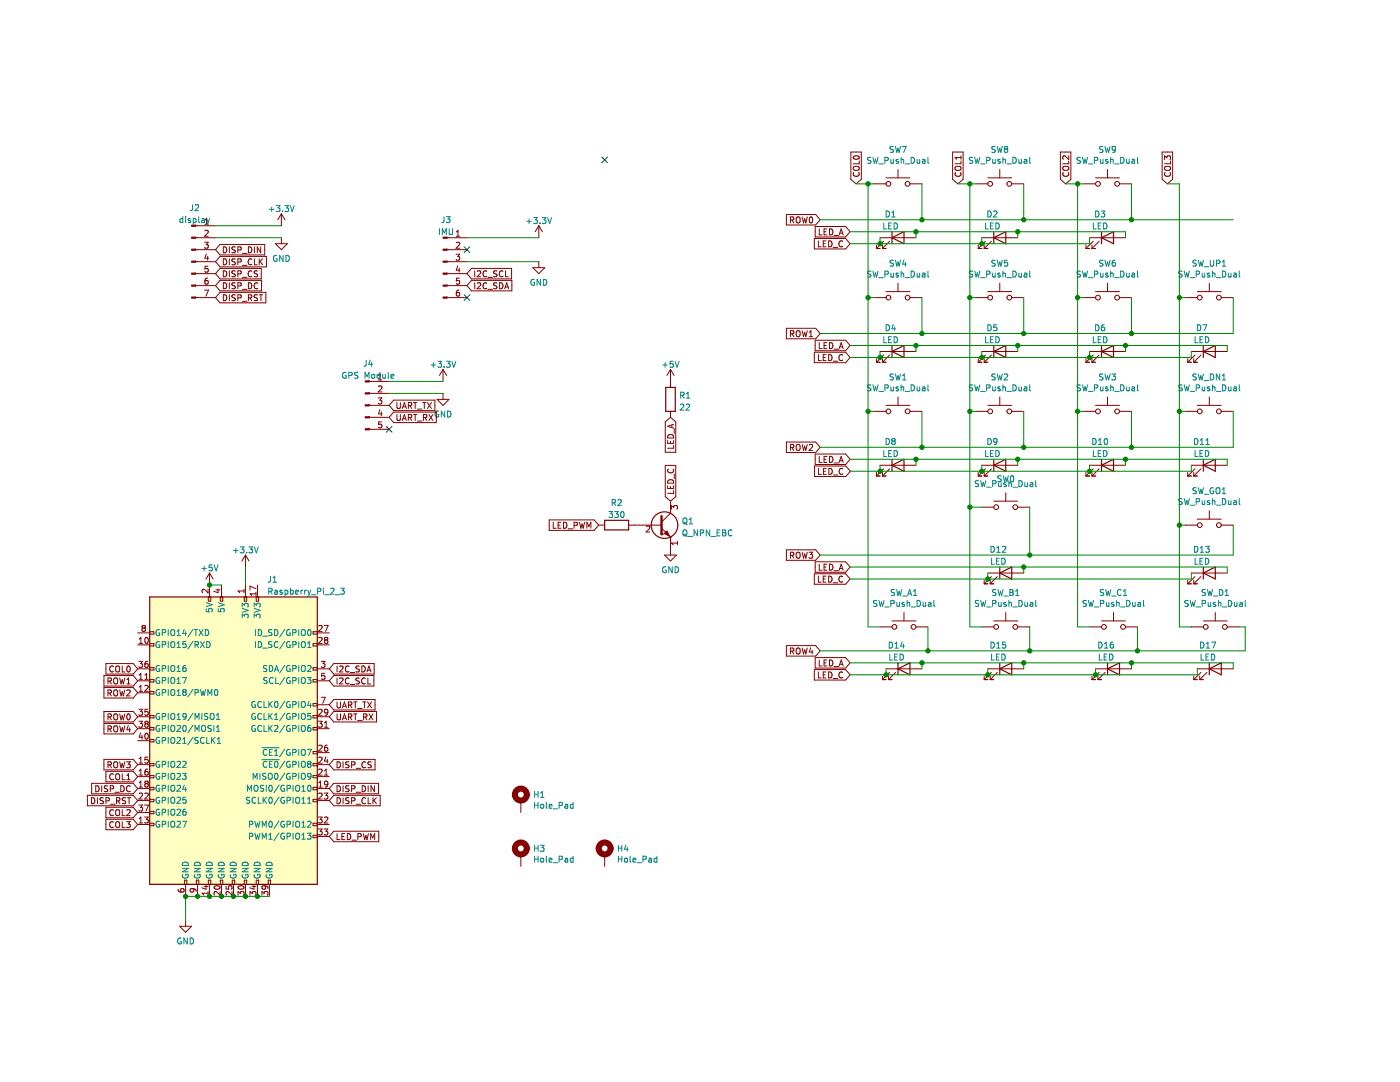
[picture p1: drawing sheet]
<svg xmlns="http://www.w3.org/2000/svg" width="279mm" height="216mm" viewBox="0 0 279 216" stroke-linecap="round" stroke-linejoin="round" font-family="sans-serif">
<path d="M0 9.2h279.4v206.7h-279.4z" fill-rule="evenodd" fill="#fff" stroke="#fff" stroke-width=".2"/>
<g fill="none" stroke="#840000" stroke-width=".2">
<path d="M174.4 36.7h2.4M176.8 35.5h4.8M179.2 33.8v1.7M181.6 36.7h2.4M194.7 36.7h2.4M197.1 35.5h4.8M199.5 33.8v1.7M201.9 36.7h2.4M216.3 36.7h2.3M218.6 35.5h4.8M221 33.8v1.7M223.4 36.7h2.4"/>
<path d="M39 59.4h4M39 47.4h4M39 57h4M39 54.6h4M39 52.2h4M39 49.8h4M39 45h4M40.8 48.3h.8l-.4 .5 .3 .1v.5l-.2 .1-.5-.1M40.8 57.9h.8l-.5 1.2M40.9 46.1l.4-.2 .3 .4-.8 .8h.8M40.9 44.8h.7M40.9 43.9l.3-.3v1.2"/>
<path d="M41.2 50.7l-.3 .8h.7M41.5 55.5l-.4 .1-.2 .2v.7l.2 .2 .4-.1v-.6h-.4l-.2 .2M41.5 51.1v.8M41.5 53.1h-.6v.6l.6-.1v.6l-.2 .1-.4-.1M55 48.6h2.4l-1.2 1.2zM56.2 42.7l-.8 1.2M56.2 42.7v2.3M56.2 47.4v1.2M56.2 42.7l.7 1.2M89.2 59.4h4M89.2 47.4h4M89.2 57h4"/>
<path d="M89.2 54.6h4M89.2 52.2h4M89.2 49.8h4M91 50.7h.7l-.4 .5 .4 .1v.5l-.2 .1-.5-.1M91.1 47.1h.6M91.1 46.3l.3-.4v1.2M91.1 48.4l.4-.1 .2 .4-.7 .8h.7M91.3 53.1l-.2 .8h.7M91.6 57.9h-.3l-.2 .3v.7l.2 .2 .4-.1-.1-.6-.3-.1-.2 .3M91.6 53.5v.8M91.7 55.5h-.6v.6l.5-.1 .1 .6-.2 .1-.4-.1M106.3 53.4h2.4l-1.2 1.2z"/>
<path d="M107.5 45l-.7 1.2M107.5 45v2.4M107.5 52.2v1.2M107.5 45l.7 1.2M174.4 59.4h2.4M174.9 49.6h.7M174.9 48.9v.7M175.6 47.4h7.2M176.1 48.9v.7M176.1 49.6h.7M176.3 48.2l-1.4 1.4M176.8 58.2h4.8"/>
<path d="M177.5 48.2l-1.4 1.4M179.2 56.5v1.7M181.6 59.4h2.4M194.7 59.4h2.4M195.2 48.9v.7M195.2 49.6h.7M195.9 47.4h7.2M196.4 48.9v.7M196.4 49.6h.7M196.7 48.2l-1.5 1.4M197.1 58.2h4.8M197.9 48.2l-1.5 1.4"/>
<path d="M199.5 56.5v1.7M201.9 59.4h2.4M216.3 59.4h2.3M216.7 49.6h.7M216.7 48.9v.7M217.4 47.4h7.2M217.9 49.6h.7M217.9 48.9v.7M218.2 48.2l-1.5 1.4M218.6 58.2h4.8M219.4 48.2l-1.5 1.4M221 56.5v1.7"/>
<path d="M223.4 59.4h2.4M236.6 59.4h2.4M239 58.2h4.7M241.3 56.5v1.7M243.7 59.4h2.4M73.7 78.5h4M73.7 76.1h4M75.5 79.4h.7l-.4 .5 .4 .1v.5l-.2 .1-.5-.1M75.5 75.8h.7M75.5 75l.4-.4v1.2M75.5 77.1l.5-.1 .2 .3-.7 .9h.7M87.2 79.7h2.4l-1.2 1.2z"/>
<path d="M88.4 73.7l-.7 1.2M88.4 73.7v2.4M88.4 78.5v1.2M88.4 73.7l.7 1.2M174.9 72.3h.7M174.9 71.6v.7M175.6 70.1h7.2M176.1 71.6v.7M176.1 72.3h.7M176.3 70.9l-1.4 1.4M177.5 70.9l-1.4 1.4M179.2 79.2v1.7"/>
<path d="M195.2 72.3h.7M195.2 71.6v.7M195.9 70.1h7.2M196.4 72.3h.7M196.4 71.6v.7M196.7 70.9l-1.5 1.4M197.9 70.9l-1.5 1.4M199.5 79.2v1.7M241.3 79.2v1.7M73.7 80.9h4M73.7 85.7h4M73.7 83.3h4"/>
<path d="M75.8 81.7l-.3 .9h.8M76.1 82.2v.8M76.2 84.2h-.6l-.1 .5h.6l.1 .6-.2 .1-.5-.1M174.4 82.1h2.4M174.9 95h.7M174.9 94.3v.7M175.6 92.8h7.2M176.1 94.3v.7M176.1 95h.7M176.3 93.6l-1.4 1.4M176.8 80.9h4.8M177.5 93.6l-1.4 1.4"/>
<path d="M181.6 82.1h2.4M194.7 82.1h2.4M195.2 95h.7M195.2 94.3v.7M195.9 92.8h7.2M196.4 95h.7M196.4 94.3v.7M196.7 93.6l-1.5 1.4M197.1 80.9h4.8M197.9 93.6l-1.5 1.4M200.7 98.3v1.7M201.9 82.1h2.4"/>
<path d="M236.6 82.1h2.4M237 95h.8M237 94.3v.7M237.8 92.8h7.1M238.2 95h.8M238.2 94.3v.7M238.5 93.6l-1.5 1.4M239 80.9h4.7M239.7 93.6l-1.5 1.4M243.7 82.1h2.4M41.8 114.3l-.7 1.2M41.8 114.3v2.4"/>
<path d="M41.8 114.3l.7 1.2M49 110.8l-.7 1.2M49 110.8v2.3M49 110.8l.7 1.2M119.5 104.8h1.2M125.5 104.8h1.1M132 105.4l1.8 1.8M132.6 110.8h2.4l-1.2 1.2zM133.8 107.2h.1M133.8 109.6v1.2M133.8 102.4l-1.8 1.8M195.9 101.2h2.4"/>
<path d="M196.4 115.8v.7M196.4 116.5h.7M197.1 114.3h7.2M197.6 116.5h.7M197.6 115.8v.7M197.9 115.1l-1.5 1.4M198.3 100h4.8M199 115.1l-1.4 1.4M203.1 101.2h2.4M175.6 125.1h2.4M176.1 135.6h.7M176.1 134.9v.7"/>
<path d="M176.8 133.5h7.2M177.3 135.6h.7M177.3 134.9v.7M177.5 134.2l-1.4 1.4M178 123.9h4.8M178.7 134.2l-1.4 1.4M180.4 122.2v1.7M182.8 125.1h2.4M195.9 125.1h2.4M198.3 123.9h4.8M200.7 122.2v1.7M203.1 125.1h2.4"/>
<circle cx="177.3" cy="36.7" r=".48"/>
<circle cx="181.1" cy="36.7" r=".48"/>
<circle cx="197.6" cy="36.7" r=".48"/>
<circle cx="201.4" cy="36.7" r=".48"/>
<circle cx="219.1" cy="36.7" r=".48"/>
<circle cx="222.9" cy="36.7" r=".48"/>
<circle cx="177.3" cy="59.4" r=".48"/>
<circle cx="181.1" cy="59.4" r=".48"/>
<circle cx="197.6" cy="59.4" r=".48"/>
<circle cx="201.4" cy="59.4" r=".48"/>
<circle cx="219.1" cy="59.4" r=".48"/>
<circle cx="222.9" cy="59.4" r=".48"/>
<circle cx="239.4" cy="59.4" r=".48"/>
<circle cx="243.3" cy="59.4" r=".48"/>
<circle cx="177.3" cy="82.1" r=".48"/>
<circle cx="181.1" cy="82.1" r=".48"/>
<circle cx="197.6" cy="82.1" r=".48"/>
<circle cx="201.4" cy="82.1" r=".48"/>
<circle cx="239.4" cy="82.1" r=".48"/>
<circle cx="243.3" cy="82.1" r=".48"/>
<circle cx="198.8" cy="101.2" r=".48"/>
<circle cx="202.6" cy="101.2" r=".48"/>
<circle cx="178.5" cy="125.1" r=".48"/>
<circle cx="182.3" cy="125.1" r=".48"/>
<circle cx="198.8" cy="125.1" r=".48"/>
<circle cx="202.6" cy="125.1" r=".48"/>
</g>
<g fill="none" stroke="#008484" stroke-width=".2">
<path d="M173.8 31.4l-.6 .1v.3l.5 .3 .1 .3-.2 .2-.5-.1M174.2 31.4l.3 1.2 .2-.9 .2 .9 .3-1.2M175.4 32.7h.9M176.6 32h.6v-.5l-.6-.1v1.2M177.8 31.8v.7h.5M178.3 29.3l-.5-.1-.2 .2 .1 .3 .5 .3v.3l-.6 .1M178.3 31.8v.8M178.7 29.2l.3 1.2 .2-.8 .2 .8 .3-1.2M179.3 31.8h-.3l-.2 .2 .1 .1 .4 .1v.3h-.5M179.8 31.9l.5-.1 .1 .8M179.8 31.4v1.2M180.1 29.2h.8l-.5 1.2"/>
<path d="M180.6 32.7h.9M181.8 31.4a.6 .6 0 0 1 .7 .6 .6 .6 0 0 1-.7 .6zM183 31.8l.1 .7h.4M183.5 31.8v.8M184.1 31.8h.5v.8M184.6 32.1l-.5 .2 .1 .3 .4-.1M185.2 31.4v1l.2 .2M194.1 31.4l-.6 .1v.3l.5 .3 .1 .3-.2 .2-.5-.1M194.5 31.4l.3 1.2 .2-.9 .3 .9 .2-1.2M195.7 32.7h.9M196.9 32h.6v-.5l-.6-.1v1.2M198.1 31.8l.1 .7h.4"/>
<path d="M198.6 29.3l-.4-.1-.3 .2 .1 .3 .6 .3v.3l-.7 .1M198.6 31.8v.8M199 29.2l.3 1.2 .2-.8 .3 .8 .2-1.2M199.6 31.8h-.3l-.2 .2 .1 .1 .4 .1v.3h-.5M200.2 31.9l.4-.1 .1 .8M200.2 31.4v1.2M200.7 29.7l-.3 .3 .1 .3 .2 .1h.2l.2-.2v-.4l-.2-.1M200.7 29.7l-.3-.2 .3-.3h.2l.2 .2-.2 .3M200.7 29.7h.2M200.9 32.7h1M202.1 31.4a.6 .6 0 0 1 .7 .6 .6 .6 0 0 1-.7 .6zM203.3 31.8l.1 .7h.4"/>
<path d="M203.8 31.8v.8M204.4 31.8h.5v.8M204.9 32.1l-.5 .2 .1 .3 .4-.1M205.5 31.4v1l.2 .2M215.6 31.4l-.6 .1v.3l.5 .3 .1 .3-.2 .2-.5-.1M216 31.4l.3 1.2 .2-.9 .3 .9 .2-1.2M217.2 32.7h.9M218.4 32h.6v-.5l-.6-.1v1.2M219.6 31.8l.1 .7h.4M220.1 29.3l-.4-.1-.3 .2 .2 .3 .5 .3v.3l-.7 .1M220.1 31.8v.8M220.5 29.2l.3 1.2 .2-.8 .3 .8 .2-1.2"/>
<path d="M221.1 31.8h-.3l-.2 .2 .1 .1 .4 .1v.3h-.5M221.7 31.9l.4-.1 .1 .8M221.7 31.4v1.2M222.5 32.7h.9M222.6 29.7l-.2 .3-.3-.1-.1-.6 .4-.1 .2 .2v.7l-.2 .3h-.3M223.6 31.4a.6 .6 0 0 1 .7 .6 .6 .6 0 0 1-.7 .6zM224.8 31.8l.1 .7h.5M225.4 31.8v.8M225.9 31.8h.5v.8M226.4 32.1l-.5 .2 .1 .3 .4-.1M227 31.4v1l.2 .2M36.5 43.7l-.4-.1-.2 .3 .1 .5h.5"/>
<path d="M36.5 43.2v1.2M37 43.2v.1M37 43.6v.8M38 43.7l-.3-.1-.1 .2v.2l.4 .1v.3h-.4M38.4 40.8v1.1l-.4 .1M38.6 43.7l.3-.1 .2 .3-.1 .5h-.4M38.6 43.6v1.2M38.9 41l.5-.2 .2 .4-.7 .8h.7M39.7 43.2v1.1l.1 .1M40.3 43.7h.4l.1 .7M40.8 43.9l-.6 .2 .2 .3h.4M41.3 43.6l.2 .8"/>
<path d="M41.5 44.4l-.2 .4M41.8 43.6l-.3 .8M53.8 41.8h.9M54.2 41.3v.9M55.1 41h.8l-.4 .5 .3 .1v.5l-.2 .1-.5-.1M55.2 51a.54 .54 0 0 0-.6 .6 .54 .54 0 0 0 .7 .4v-.4h-.2M56.4 42.1v.1M56.5 51v1.2l-.7-1.2v1.2M56.8 41h.8l-.4 .5 .3 .1v.5l-.1 .1-.6-.1M57.1 51a.6 .6 0 0 1 .7 .6 .6 .6 0 0 1-.7 .6zM57.9 41l.4 1.2 .4-1.2M87.7 45.6v1.2"/>
<path d="M88.3 46.8v-1.2l.4 .9 .4-.9v1.2M88.6 43.2v1.1l-.4 .1M89.1 43.2h.7l-.4 .5 .4 .1v.5l-.2 .1-.5-.1M89.6 45.6v1l.3 .2h.2l.2-.2v-1M105.1 44.2h1M105.6 43.7v.9M106.5 43.4h.7l-.4 .5 .4 .1v.5l-.2 .1-.5-.1M106.6 55.8a.54 .54 0 0 0-.7 .5 .54 .54 0 0 0 .8 .5v-.4h-.3M107.8 44.5v.1M107.9 55.7v1.2l-.7-1.2v1.2M108.2 43.4h.8l-.4 .5 .3 .1v.5l-.2 .1-.5-.1M108.4 55.7a.6 .6 0 0 1 .7 .6 .6 .6 0 0 1-.7 .6z"/>
<path d="M109.3 43.4l.4 1.2 .4-1.2M173.8 54.1l-.6 .1v.3l.5 .3 .1 .3-.2 .2-.5-.1M174.2 54.1l.3 1.2 .2-.9 .2 .9 .3-1.2M175.4 55.4h.9M176.4 44.5v1.2h.6M176.6 54.7h.6v-.5l-.6-.1v1.2M176.8 42.1a.6 .6 0 0 1 .7 .6 .6 .6 0 0 1-.7 .6zM177.4 45.1h.3M177.8 54.5v.7h.5M177.9 44.5h-.5v1.2h.5M178 42.4l.3-.3v1.2M178 43.3h.7"/>
<path d="M178.3 52l-.5-.1-.2 .2 .1 .3 .5 .3v.3l-.6 .1M178.3 54.5v.8M178.4 44.5a.6 .6 0 0 1 .7 .6 .6 .6 0 0 1-.7 .6zM178.7 51.9l.3 1.2 .2-.8 .2 .8 .3-1.2M179.3 54.5h-.3l-.2 .2 .1 .1 .4 .1v.3h-.5M179.8 54.1v1.2M179.8 54.6l.5-.1 .1 .8M180.4 51.9l-.3 .8h.8M180.6 55.4h.9M180.7 52.3v.8M181.8 54.1a.6 .6 0 0 1 .7 .6 .6 .6 0 0 1-.7 .6zM183 54.5l.1 .7h.4"/>
<path d="M183.5 54.5v.8M184.1 54.5h.5v.8M184.6 54.8l-.5 .2 .1 .3 .4-.1M185.2 54.1v1l.2 .2M194.1 54.1l-.6 .1v.3l.5 .3 .1 .3-.2 .2-.5-.1M194.5 54.1l.3 1.2 .2-.9 .3 .9 .2-1.2M195.7 55.4h.9M196.7 44.5v1.2h.6M196.9 54.7h.6v-.5l-.6-.1v1.2M197.1 42.1a.6 .6 0 0 1 .7 .6 .6 .6 0 0 1-.7 .6zM197.7 45.1h.4M198.1 54.5l.1 .7h.4"/>
<path d="M198.2 44.5h-.5v1.2h.5M198.3 42.2l.4-.1 .3 .3-.8 .9h.8M198.6 52l-.4-.1-.3 .2 .1 .3 .6 .3v.3l-.7 .1M198.6 54.5v.8M198.7 44.5a.6 .6 0 0 1 .7 .6 .6 .6 0 0 1-.7 .6zM199 51.9l.3 1.2 .2-.8 .3 .8 .2-1.2M199.6 54.5h-.3l-.2 .2 .1 .1 .4 .1v.3h-.5M200.2 54.1v1.2M200.2 54.6l.4-.1 .1 .8M200.9 55.4h1M201.1 51.9h-.6l-.1 .6 .6-.1 .1 .6-.2 .1-.5-.1M202.1 54.1a.6 .6 0 0 1 .7 .6 .6 .6 0 0 1-.7 .6z"/>
<path d="M203.3 54.5l.1 .7h.4M203.8 54.5v.8M204.4 54.5h.5v.8M204.9 54.8l-.5 .2 .1 .3 .4-.1M205.5 54.1v1l.2 .2M215.6 54.1l-.6 .1v.3l.5 .3 .1 .3-.2 .2-.5-.1M216 54.1l.3 1.2 .2-.9 .3 .9 .2-1.2M217.2 55.4h.9M218.2 44.5v1.2h.6M218.4 54.7h.6v-.5l-.6-.1v1.2M218.7 42.1a.6 .6 0 0 1 .6 .6 .6 .6 0 0 1-.6 .6zM219.2 45.1h.4"/>
<path d="M219.6 54.5l.1 .7h.4M219.7 42.1h.8l-.4 .5 .3 .1v.5l-.2 .1-.5-.1M219.7 44.5h-.5v1.2h.5M220.1 52l-.4-.1-.3 .2 .2 .3 .5 .3v.3l-.7 .1M220.1 54.5v.8M220.2 44.5a.6 .6 0 0 1 .7 .6 .6 .6 0 0 1-.7 .6zM220.5 51.9l.3 1.2 .2-.8 .3 .8 .2-1.2M221.1 54.5h-.3l-.2 .2 .1 .1 .4 .1v.3h-.5M221.7 54.6l.4-.1 .1 .8M221.7 54.1v1.2M222.5 55.4h.9M222.5 51.9l-.3 .1-.2 .2-.1 .7 .3 .2 .4-.1-.1-.6h-.3l-.3 .2"/>
<path d="M223.6 54.1a.6 .6 0 0 1 .7 .6 .6 .6 0 0 1-.7 .6zM224.8 54.5l.1 .7h.5M225.4 54.5v.8M225.9 54.5h.5v.8M226.4 54.8l-.5 .2 .1 .3 .4-.1M227 54.1v1l.2 .2M235.9 54.1l-.6 .1v.3l.5 .3 .1 .3-.2 .2-.4-.1M236.3 54.1l.3 1.2 .2-.9 .3 .9 .3-1.2M237.5 55.4h.9M238.7 54.7h.6v-.5l-.6-.1v1.2M238.8 52h-.7v.4l.5 .2 .2 .3-.3 .2h-.4M239.2 51.9l.2 1.2 .3-.8 .2 .8 .3-1.2"/>
<path d="M239.9 54.5l.1 .7h.4M240.3 53.2h1M240.4 54.5v.8M241.4 54.5h-.3l-.2 .2 .1 .1 .4 .1v.3h-.5M241.5 51.9v1l.3 .2h.2l.2-.2v-1M242 54.6l.4-.1 .1 .8M242 54.1v1.2M242.8 55.4h.9M242.8 52.5h.6v-.5l-.6-.1v1.2M243.9 53.1h.7M243.9 52.3l.4-.4v1.2M244 54.1a.6 .6 0 0 1 .6 .6 .6 .6 0 0 1-.6 .6z"/>
<path d="M245.2 54.5v.7h.5M245.7 54.5v.8M246.2 54.5h.5v.8M246.7 54.8l-.5 .2 .1 .3 .4-.1M247.3 54.1v1l.2 .2M69 74.3a.54 .54 0 0 0-.6 .6 .54 .54 0 0 0 .7 .5v-.4h-.2M69.6 74.9h.6v-.5l-.6-.1v1.2M71.4 74.3l-.6 .1v.3l.5 .3 .1 .3-.2 .2-.5-.1M72.9 75.5v-1.2l.4 .8 .4-.8v1.2M73.1 71.9l-.1 1-.4 .2M73.9 71.8l-.3 .9h.7M74.2 72.3v.8"/>
<path d="M74.2 74.8l.2-.1 .3 .1v.6h-.5zM75.8 74.7h-.3l-.3 .2 .2 .5h.4M75.8 74.3v1.2M76.4 74.7v.7h.5M76.9 74.7v.8M77.5 74.3v1l.1 .2M78 75.1l.6-.1-.1-.3h-.3l-.2 .2 .1 .5h.4M86 72.8h.9M86.5 72.4v.9M87.4 72.1h.7l-.4 .4 .4 .2v.5l-.2 .1-.5-.1M88.6 73.2v.1M89.1 72.1h.7l-.4 .4 .4 .2v.5l-.2 .1-.5-.1"/>
<path d="M90.2 72.1l.4 1.2 .4-1.2M173.8 76.8l-.6 .1v.3l.5 .3 .1 .3-.2 .2-.5-.1M174.2 76.8l.3 1.2 .2-.9 .2 .9 .3-1.2M175.4 78.1h.9M176.4 67.2v1.2h.6M176.6 77.4h.6v-.5l-.6-.1v1.2M176.8 64.8a.6 .6 0 0 1 .7 .6 .6 .6 0 0 1-.7 .6zM177.4 67.8h.3M177.8 77.2v.7h.5M177.9 67.2h-.5v1.2h.5M178.3 64.7l-.3 .9h.7M178.3 74.7l-.5-.1-.2 .2 .1 .3 .5 .3v.3l-.6 .1"/>
<path d="M178.3 77.2v.8M178.4 67.2a.6 .6 0 0 1 .7 .6 .6 .6 0 0 1-.7 .6zM178.5 65.2v.8M178.7 74.6l.3 1.2 .2-.8 .2 .8 .3-1.2M179.3 77.2h-.3l-.2 .2 .1 .1 .4 .1v.3h-.5M179.8 77.3l.5-.1 .1 .8M179.8 76.8v1.2M180.1 75.8h.7M180.1 75l.4-.4v1.2M180.6 78.1h.9M181.8 76.8a.6 .6 0 0 1 .7 .6 .6 .6 0 0 1-.7 .6zM183 77.2l.1 .7h.4"/>
<path d="M183.5 77.2v.8M184.1 77.2h.5v.8M184.6 77.5l-.5 .2 .1 .3 .4-.1M185.2 76.8v1l.2 .2M194.1 76.8l-.6 .1v.3l.5 .3 .1 .3-.2 .2-.5-.1M194.5 76.8l.3 1.2 .2-.9 .3 .9 .2-1.2M195.7 78.1h.9M196.7 67.2v1.2h.6M196.9 77.4h.6v-.5l-.6-.1v1.2M197.1 64.8a.6 .6 0 0 1 .7 .6 .6 .6 0 0 1-.7 .6zM197.7 67.8h.4M198.1 77.2l.1 .7h.4"/>
<path d="M198.2 67.2h-.5v1.2h.5M198.6 74.7l-.4-.1-.3 .2 .1 .3 .6 .3v.3l-.7 .1M198.6 77.2v.8M198.7 67.2a.6 .6 0 0 1 .7 .6 .6 .6 0 0 1-.7 .6zM198.9 64.8h-.6v.6l.6-.1v.6l-.2 .1-.4-.1M199 74.6l.3 1.2 .2-.8 .3 .8 .2-1.2M199.6 77.2h-.3l-.2 .2 .1 .1 .4 .1v.3h-.5M200.2 76.8v1.2M200.2 77.3l.4-.1 .1 .8M200.4 74.7l.5-.1 .2 .4-.7 .8h.7M200.9 78.1h1M202.1 76.8a.6 .6 0 0 1 .7 .6 .6 .6 0 0 1-.7 .6z"/>
<path d="M203.3 77.2l.1 .7h.4M203.8 77.2v.8M204.4 77.2h.5v.8M204.9 77.5l-.5 .2 .1 .3 .4-.1M205.5 76.8v1l.2 .2M235.9 76.8l-.6 .1v.3l.5 .3 .1 .3-.2 .2-.4-.1M236.3 76.8l.3 1.2 .2-.9 .3 .9 .3-1.2M237.5 78.1h.9M238.7 77.4h.6v-.5l-.6-.1v1.2M238.8 74.7h-.7v.4l.5 .2 .2 .3-.3 .2h-.4M239.2 74.6l.2 1.2 .3-.8 .2 .8 .3-1.2M239.9 77.2l.1 .7h.4"/>
<path d="M240.3 75.9h1M240.4 77.2v.8M241.4 77.2h-.3l-.2 .2 .1 .1 .4 .1v.3h-.5M241.5 74.6a.6 .6 0 0 1 .7 .6 .6 .6 0 0 1-.7 .6zM242 77.3l.4-.1 .1 .8M242 76.8v1.2M242.8 78.1h.9M243.4 74.6v1.2l-.7-1.2v1.2M243.9 75.8h.7M243.9 75l.4-.4v1.2M244 76.8a.6 .6 0 0 1 .6 .6 .6 .6 0 0 1-.6 .6zM245.2 77.2v.7h.5"/>
<path d="M245.7 77.2v.8M246.2 77.2h.5v.8M246.7 77.5l-.5 .2 .1 .3 .4-.1M247.3 76.8v1l.2 .2M87.5 82.1a.54 .54 0 0 0-.7 .5 .54 .54 0 0 0 .8 .5v-.4h-.3M88.8 82v1.2l-.7-1.2v1.2M89.3 82a.6 .6 0 0 1 .7 .6 .6 .6 0 0 1-.7 .6zM123.3 99.8l.5-.1 .2 .3-.7 .9h.7M176.4 89.9v1.2h.6M176.8 87.5a.6 .6 0 0 1 .7 .6 .6 .6 0 0 1-.7 .6zM177.4 90.5h.3M177.9 89.9h-.5v1.2h.5"/>
<path d="M178.2 88l-.2-.2 .2-.3 .3 .1 .2 .1-.3 .3M178.2 88l-.2 .2v.3l.2 .2 .3-.1 .2-.1-.1-.4-.2-.1M178.2 88h.2M178.4 89.9a.6 .6 0 0 1 .7 .6 .6 .6 0 0 1-.7 .6zM195.3 96h-.6v.4l.5 .2 .1 .3-.2 .2-.5-.1M195.7 95.9l.3 1.2 .2-.9 .3 .9 .2-1.2M196.7 89.9v1.2h.6M196.9 97.2h.9M197.1 87.5a.6 .6 0 0 1 .7 .6 .6 .6 0 0 1-.7 .6zM197.7 90.5h.4M198.1 96.5h.6v-.5l-.6-.1v1.2M198.2 89.9h-.5v1.2h.5"/>
<path d="M198.7 89.9a.6 .6 0 0 1 .7 .6 .6 .6 0 0 1-.7 .6zM199 88l-.3 .2h-.3l-.1-.6 .4-.1 .3 .2-.1 .7-.2 .2-.3 .1M199.3 96.3l.1 .7h.4M199.8 95l-.4-.1-.3 .3 .1 .2 .6 .3v.3l-.7 .1M199.8 96.3v.8M200.2 94.9l.3 1.2 .2-.8 .2 .8 .3-1.2M200.8 96.4l-.3-.1-.2 .2 .1 .1 .4 .2v.2h-.5M201.3 95.9v1.2M201.3 96.4h.5l.1 .7M201.7 95l.2-.1a.64 .64 0 0 1 .4 .6 .64 .64 0 0 1-.4 .6l-.3-.4zM202.1 97.2h1M203.3 95.9a.6 .6 0 0 1 .7 .6 .6 .6 0 0 1-.7 .6z"/>
<path d="M204.5 96.3l.1 .7h.4M205 96.3v.8M205.6 96.4h.5v.7M206.1 96.6l-.5 .2 .1 .3 .4-.1M206.7 95.9v1l.2 .2M238.4 87.5a.6 .6 0 0 1 .7 .6 .6 .6 0 0 1-.7 .6zM238.5 89.9v1.2h.6M239.5 90.5h.4M239.5 88.7h.7M239.5 87.8l.4-.3v1.2M240 89.9h-.5v1.2h.5M240.6 89.9a.6 .6 0 0 1 .6 .6 .6 .6 0 0 1-.6 .6z"/>
<path d="M240.7 88.7h.7M240.7 87.8l.3-.3v1.2M40.3 113.5h.9M40.7 113v.9M42.3 112.7h-.5l-.1 .6 .6-.1v.6l-.1 .1-.5-.1M42.7 112.7l.4 1.2 .4-1.2M46.6 109.9h.9M47.1 109.4v.9M48 109.1h.7l-.4 .5 .3 .1v.5l-.1 .1-.5-.1M49.2 110.2v.1M49.7 109.1h.7l-.4 .5 .4 .1v.5l-.2 .1-.5-.1M50.8 109.1l.4 1.2 .3-1.2"/>
<path d="M121.5 102.1h.8l-.4 .4 .3 .1v.6l-.2 .1-.5-.1M122.2 100.3h.5l.1-.5-.6-.1v1.2M122.5 100.3l.4 .6M122.7 102.1h.7l-.4 .4 .3 .1v.6l-.1 .1-.5-.1M124 102.2l.1-.1a.64 .64 0 0 1 .5 .6 .64 .64 0 0 1-.5 .6l-.2-.5zM132.9 113.1a.54 .54 0 0 0-.7 .6 .54 .54 0 0 0 .8 .5v-.4h-.3M134.2 113.1v1.2l-.7-1.2v1.2M134.7 113.1a.6 .6 0 0 1 .7 .6 .6 .6 0 0 1-.7 .6zM175 119.9h-.6v.4l.5 .2 .1 .3-.2 .2-.5-.1M175.4 119.8l.3 1.2 .2-.9 .2 .9 .3-1.2M178.5 117.7l-.4-.1-.3 .3 .2 .2 .5 .3v.3l-.7 .1M178.9 117.6l.3 1.2 .2-.8 .3 .8 .3-1.2"/>
<path d="M180.1 118.9h.9M181 119.8v1.2M181.1 118.8l.4-1.2 .4 1.2M181.3 118.5h.5M182.3 118.8h.7M182.3 118l.3-.4v1.2M183 119.8a.6 .6 0 0 1 .7 .6 .6 .6 0 0 1-.7 .6zM186.4 119.8v1l.2 .2M195.3 119.9h-.6v.4l.5 .2 .1 .3-.2 .2-.5-.1M195.7 119.8l.3 1.2 .2-.9 .3 .9 .2-1.2M197.8 109a.6 .6 0 0 1 .7 .6 .6 .6 0 0 1-.7 .6zM197.9 111.4v1.2h.6"/>
<path d="M198.8 117.7h-.7v.4l.5 .2 .2 .3-.3 .2h-.4M198.9 112h.4M198.9 110.2h.7M198.9 109.4l.4-.4v1.2M199.2 117.6l.2 1.2 .3-.8 .2 .8 .3-1.2M199.4 111.4h-.5v1.2h.5M199.9 111.4a.6 .6 0 0 1 .7 .6 .6 .6 0 0 1-.7 .6zM200.1 109.1l.4-.1 .2 .4-.7 .8h.7M200.3 118.9h1M201.3 119.8v1.2M201.5 117.6h.4l.3 .3-.3 .3 .3 .1v.3l-.2 .2h-.5zM201.5 118.2h.4"/>
<path d="M202.7 118.8h.7M202.7 118l.3-.4v1.2M203.3 119.8a.6 .6 0 0 1 .7 .6 .6 .6 0 0 1-.7 .6zM206.7 119.8v1l.2 .2M176.6 121.1h.9M177.5 128.1a.6 .6 0 0 1 .7 .6 .6 .6 0 0 1-.7 .6zM177.6 130.5v1.2h.5M177.8 120.4h.6v-.5l-.6-.1v1.2M178.5 131.1h.4M178.6 129.3h.7M178.6 128.5l.3-.4v1.2M179 120.2v.7h.5"/>
<path d="M179.1 130.5h-.6v1.2h.6M179.5 120.2v.8M179.6 130.5a.6 .6 0 0 1 .7 .6 .6 .6 0 0 1-.7 .6zM180 128.1l-.3 .8h.8M180.3 128.5v.8M180.5 120.3l-.3-.1-.2 .2 .1 .1 .4 .2v.2h-.5M181 120.3h.5v.7M181.8 121.1h.9M184.2 120.2l.1 .7h.4M184.7 120.2v.8M185.3 120.3h.5v.7M185.8 120.5l-.6 .2 .2 .3 .4-.1"/>
<path d="M196.9 121.1h.9M198.1 120.4h.6v-.5l-.6-.1v1.2M199.3 120.2l.1 .7h.4M199.8 120.2v.8M200.8 120.3l-.3-.1-.2 .2 .1 .1 .4 .2v.2h-.5M201.3 120.3h.5l.1 .7M202.1 121.1h1M204.5 120.2l.1 .7h.4M205 120.2v.8M205.6 120.3h.5v.7M206.1 120.5l-.5 .2 .1 .3 .4-.1"/>
</g>
<g fill="none" stroke="#840000" stroke-width=".24">
<path d="M178 46.2v2.4M178 47.4l2.4-1.2v2.4zM198.3 46.2v2.4M198.3 47.4l2.4-1.2v2.4zM219.8 46.2v2.4M219.8 47.4l2.4-1.2v2.4zM178 68.9v2.4M178 70.1l2.4-1.2v2.4zM198.3 68.9v2.4M198.3 70.1l2.4-1.2v2.4zM178 91.6v2.4M178 92.8l2.4-1.2v2.4z"/>
<path d="M198.3 91.6v2.4M198.3 92.8l2.4-1.2v2.4zM240.1 91.6v2.4M240.1 92.8l2.4-1.2v2.4zM120.7 103.8h4.8v1.9h-4.8zM199.5 113.1v2.4M199.5 114.3l2.4-1.2v2.4zM179.2 132.3v2.4M179.2 133.5l2.4-1.2v2.4z"/>
</g>
<g fill="#840000" stroke="#840000" stroke-width=".2">
<path d="M72.9 85.5h.8v.3h-.8z" fill-rule="evenodd"/>
<path d="M72.9 83.2h.8v.2h-.8z" fill-rule="evenodd"/>
<path d="M72.9 80.8h.8v.2h-.8z" fill-rule="evenodd"/>
<path d="M72.9 78.4h.8v.2h-.8z" fill-rule="evenodd"/>
<path d="M72.9 76h.8v.2h-.8z" fill-rule="evenodd"/>
<path d="M88.4 59.3h.8v.2h-.8z" fill-rule="evenodd"/>
<path d="M88.4 56.9h.8v.2h-.8z" fill-rule="evenodd"/>
<path d="M88.4 54.5h.8v.2h-.8z" fill-rule="evenodd"/>
<path d="M88.4 52.1h.8v.2h-.8z" fill-rule="evenodd"/>
<path d="M88.4 49.7h.8v.2h-.8z" fill-rule="evenodd"/>
<path d="M88.4 47.3h.8v.3h-.8z" fill-rule="evenodd"/>
<path d="M38.2 59.3h.8v.2h-.8z" fill-rule="evenodd"/>
<path d="M38.2 56.9h.8v.2h-.8z" fill-rule="evenodd"/>
<path d="M38.2 54.5h.8v.2h-.8z" fill-rule="evenodd"/>
<path d="M38.2 52.1h.8v.2h-.8z" fill-rule="evenodd"/>
<path d="M38.2 49.7h.8v.2h-.8z" fill-rule="evenodd"/>
<path d="M38.2 47.3h.8v.3h-.8z" fill-rule="evenodd"/>
<path d="M38.2 44.9h.8v.3h-.8z" fill-rule="evenodd"/>
</g>
<path d="M132 103v3.6" fill="none" stroke="#840000" stroke-width=".48"/>
<circle cx="132" cy="106.6" r=".24" fill="#840000"/>
<path d="M132.6 106.5l.5-.5 .5 .9z" fill-rule="evenodd" fill="#840000" stroke="#840000" stroke-width=".2"/>
<g fill="none" stroke="#840000" stroke-width=".2">
<path d="M169.8 30.3h2.1v5.5l-1 .9-1.1-.9zM170.3 33.4l.8-.2a.4 .4 0 0 1 .4 .4 .4 .4 0 0 1-.4 .4h-.4a.4 .4 0 0 1-.4-.2 .4 .4 0 0 1 0-.4zM170.4 34.4a.53 .53 0 0 0 .5 .8 .53 .53 0 0 0 .5-.8M170.4 31.2a.57 .57 0 0 1 .7-.2 .57 .57 0 0 1 .3 .6 .71 .71 0 0 1-1.1-.2zM171.5 32.1v.6h-1.2M190.1 30.3h2.1v5.5l-1 .9-1.1-.9zM190.6 33.4l.8-.2a.4 .4 0 0 1 .4 .4 .4 .4 0 0 1-.4 .4h-.4a.4 .4 0 0 1-.4-.2 .4 .4 0 0 1 0-.4zM190.7 34.4a.53 .53 0 0 0 .5 .8 .53 .53 0 0 0 .5-.8M191.8 31.1v.7M191.8 32.1v.6h-1.2M191.8 31.4h-1.2l.3 .4M211.6 30.3h2.1v5.5l-1 .9-1.1-.9z"/>
<path d="M212.2 33.4l.7-.2a.4 .4 0 0 1 .4 .4 .4 .4 0 0 1-.4 .4h-.4a.4 .4 0 0 1-.4-.2 .4 .4 0 0 1 .1-.4zM212.2 34.4a.53 .53 0 0 0 .5 .8 .53 .53 0 0 0 .5-.8M213.3 32.1v.6h-1.2M213.3 31.1v.7l-.9-.7-.3 .2 .1 .5M231.9 30.3h2.1v5.5l-1 .9-1.1-.9zM232.4 31.8v-.7l.5 .4 .1-.4h.5l.1 .2-.1 .5M232.5 33.4l.7-.2a.4 .4 0 0 1 .4 .4 .4 .4 0 0 1-.4 .4h-.4a.4 .4 0 0 1-.4-.2 .4 .4 0 0 1 .1-.4zM232.5 34.4a.53 .53 0 0 0 .5 .8 .53 .53 0 0 0 .5-.8M233.6 32.1v.6h-1.2M43.9 58.3h9.2v2.1h-9.2l-.9-1zM43.9 55.9h8.3v2.1h-8.3l-.9-1zM43.9 53.6h8.2v2h-8.2l-.9-1z"/>
<path d="M43.9 51.2h9.3v2.1h-9.3l-.9-1.1zM43.9 48.8h8.9v2.1h-8.9l-.9-1.1zM44.6 54a.6 .6 0 0 1 .7 .6 .6 .6 0 0 1-.7 .6zM44.6 49.3a.6 .6 0 0 1 .7 .6 .6 .6 0 0 1-.7 .6zM44.6 51.6a.6 .6 0 0 1 .7 .6 .6 .6 0 0 1-.7 .6zM44.6 56.4a.6 .6 0 0 1 .7 .6 .6 .6 0 0 1-.7 .6zM44.6 58.8a.6 .6 0 0 1 .7 .6 .6 .6 0 0 1-.7 .6zM45.8 49.3v1.2M45.8 51.6v1.2M45.8 54v1.2M45.8 56.4v1.2M45.8 58.8v1.2"/>
<path d="M47 54.1l-.5-.1-.2 .3 .1 .2 .5 .3v.3l-.6 .1M47 56.5l-.5-.1-.2 .3 .1 .2 .5 .3v.3l-.6 .1M47 49.3h-.5l-.2 .2 .1 .3 .5 .2v.3l-.6 .1M47 51.7l-.5-.1-.2 .3 .1 .3 .5 .2v.3l-.6 .1M47 58.9l-.5-.1-.2 .2 .1 .3 .5 .3v.3l-.6 .1M47.5 57.1l.5-.1 .1-.5-.6-.1v1.2M47.5 49.9l.5-.1 .1-.4-.6-.1v1.2M47.5 52.3l.5-.1 .1-.4-.6-.2v1.2M47.5 54.7l.5-.1 .1-.5-.6-.1v1.2M47.5 59.4h.5l.1-.5-.6-.1v1.2M48.4 57.7h.9M48.4 55.3h.9"/>
<path d="M48.4 53h.9M48.4 50.6h.9M49.6 56.4a.6 .6 0 0 1 .7 .6 .6 .6 0 0 1-.7 .6zM49.6 49.3a.6 .6 0 0 1 .7 .6 .6 .6 0 0 1-.7 .6zM49.6 59.4h.5l.1-.5-.6-.1v1.2M49.9 59.4l.4 .6M50.3 54.1a.53 .53 0 0 0-.8 .5 .53 .53 0 0 0 .8 .5M50.3 51.8a.53 .53 0 0 0-.8 .4 .53 .53 0 0 0 .8 .5M50.8 51.6v1.2h.5M50.8 49.3v1.2M51.4 54.1h-.6v.4l.5 .2 .1 .3-.2 .2h-.5M51.4 58.9h-.6v.4l.5 .2 .1 .3-.2 .2h-.5"/>
<path d="M51.5 56.5a.53 .53 0 0 0-.8 .5 .53 .53 0 0 0 .8 .5M51.7 58.8h.7M51.7 51.6v1.2M51.9 52.2l.5 .6M52 49.3v1.2l-.7-1.2v1.2M52.1 58.8v1.2M52.4 51.6l-.7 .7M94.1 55.9h8.1v2.1h-8.1l-.9-1zM94.1 53.6h8v2h-8l-.9-1zM94.7 54v1.2M94.7 56.4v1.2M95.3 56.5l.4-.1 .2 .4-.7 .8h.7"/>
<path d="M95.3 54.1l.4-.1 .2 .4-.7 .8h.7M97.1 56.5a.53 .53 0 0 0-.7 .5 .53 .53 0 0 0 .7 .5M97.1 54.1a.53 .53 0 0 0-.7 .5 .53 .53 0 0 0 .7 .5M97.4 57.7h.9M97.4 55.3h.9M99.2 56.5h-.6v.4l.5 .2 .1 .3-.2 .2h-.5M99.2 54.1h-.6v.4l.5 .2 .1 .3-.2 .2h-.5M99.7 56.4a.6 .6 0 0 1 .7 .6 .6 .6 0 0 1-.7 .6zM100.4 54.1a.53 .53 0 0 0-.8 .5 .53 .53 0 0 0 .8 .5M100.7 57.6l.4-1.2 .4 1.2M100.8 57.3h.6M100.9 54v1.2h.6"/>
<path d="M156.9 42.8h5.9l.9 1.1-.9 1h-5.9zM157.7 43.9h.6l.1-.5-.7-.1v1.2M158 43.9l.4 .6M158.9 43.5l.3-.2a.4 .4 0 0 1 .5 .4v.4a.4 .4 0 0 1-.4 .4 .4 .4 0 0 1-.4-.4zM160.1 43.3l.3 1.2 .2-.9 .2 .9 .3-1.2M161.6 43.4l.2-.1a.64 .64 0 0 1 .4 .6 .64 .64 0 0 1-.4 .6l-.3-.5zM162.5 47.6h6.3l.9 1-.9 1.1h-6.3zM162.7 45.2h6.1l.9 1-.9 1.1h-6.1zM163.3 48.1v1.2h.6M163.5 45.7v1.2h.6M164.3 48.6h.4M164.5 46.2h.4"/>
<path d="M164.9 48.1h-.6v1.2h.6M165 45.7h-.5v1.2h.5M165.4 48.1a.6 .6 0 0 1 .7 .6 .6 .6 0 0 1-.7 .6zM165.5 45.7a.6 .6 0 0 1 .7 .6 .6 .6 0 0 1-.7 .6zM166.3 49.4h.9M166.5 47h.9M167.5 46.9l.4-1.2 .4 1.2M167.6 46.5h.6M168.2 48.2a.53 .53 0 0 0-.8 .5 .53 .53 0 0 0 .8 .4M48.4 60.1h.9M78.6 79.8h8.2v2.1h-8.2l-.9-1zM133.8 73.7v3.6"/>
<path d="M133.8 73.7l-.7 1.2M133.8 73.7l.7 1.2M156.9 65.5h5.9l.9 1.1-.9 1h-5.9zM157.7 66.6h.6l.1-.5-.7-.1v1.2M158 66.6l.4 .6M158.9 66.2l.3-.2a.4 .4 0 0 1 .5 .4v.4a.4 .4 0 0 1-.4 .4 .4 .4 0 0 1-.4-.4zM160.1 66l.3 1.2 .2-.9 .2 .9 .3-1.2M161.5 66.3l.3-.3v1.2M161.5 67.2h.7M162.5 70.3h6.3l.9 1-.9 1.1h-6.3zM162.7 67.9h6.1l.9 1-.9 1.1h-6.1zM163.3 70.8v1.2h.6"/>
<path d="M163.5 68.4v1.2h.6M164.3 71.3h.4M164.5 68.9h.4M164.9 70.8h-.6v1.2h.6M165 68.4h-.5v1.2h.5M165.4 70.8a.6 .6 0 0 1 .7 .6 .6 .6 0 0 1-.7 .6zM165.5 68.4a.6 .6 0 0 1 .7 .6 .6 .6 0 0 1-.7 .6zM166.3 72.1h.9M166.5 69.7h.9M167.5 69.6l.4-1.2 .4 1.2M167.6 69.2h.6M168.2 70.9a.53 .53 0 0 0-.8 .5 .53 .53 0 0 0 .8 .4"/>
<path d="M216.7 72.3h.7M216.7 71.6v.7M217.4 70.1h7.2M217.9 72.3h.7M217.9 71.6v.7M218.2 70.9l-1.5 1.4M219.4 70.9l-1.5 1.4M221 79.2v1.7M237 72.3h.8M237 71.6v.7M237.8 70.1h7.1M238.2 72.3h.8"/>
<path d="M238.2 71.6v.7M238.5 70.9l-1.5 1.4M239.7 70.9l-1.5 1.4M78.6 82.2h8.5v2.1h-8.5l-.9-1zM79.2 82.7v1l.2 .2 .4-.1 .1-.1v-1M79.2 80.3v1l.2 .2h.3l.2-.2v-1M80.3 81.5l.4-1.2 .4 1.2M80.3 83.9l.4-1.2 .4 1.2M80.4 81.2h.6M80.4 83.6h.6M81.5 83.3h.6v-.5l-.6-.1v1.2M81.5 80.9h.6v-.5l-.6-.1v1.2"/>
<path d="M81.8 80.9l.4 .6M81.8 83.3l.4 .6M82.5 80.3h.7M82.5 82.7h.7M82.9 80.3v1.2M82.9 82.7v1.2M83.3 81.6h.9M83.3 84h.9M84.3 80.3h.7M84.5 83.3h.6v-.5l-.6-.1v1.2M84.7 80.3v1.2M84.8 83.3l.4 .6"/>
<path d="M85.3 80.3l.8 1.2M85.6 82.7l.8 1.2M86.1 80.3l-.8 1.2M86.4 82.7l-.8 1.2M132.8 92.9h2.1v6.2l-1.1 .9-1-.9zM132.8 84.2l1-.9 1.1 .9v6h-2.1zM133.2 87.9v.6h1.2v-.6M133.2 96.9v.6h1.2v-.6M133.3 95.9a.64 .64 0 0 1 .7-.1 .64 .64 0 0 1 .4 .6h-1.2zM133.4 93.6a.53 .53 0 0 0 .4 .8 .53 .53 0 0 0 .5-.8M133.4 86.8a.62 .62 0 0 1 .7-.1 .62 .62 0 0 1 .3 .7h-1.2zM133.8 82.1v1.2"/>
<path d="M133.8 88.1v.4M133.8 97.1v.4M134.1 84.8v.5M134.4 88.9v.5h-1.2M134.4 97.9v.5h-1.2M134.4 84.7l-1.2 .4 1.2 .4M134.6 85.6v.9M134.6 94.6v.9M156.9 88.2h5.9l.9 1.1-.9 1h-5.9zM157.7 89.3h.6l.1-.5-.7-.1v1.2M158 89.3l.4 .6M158.9 88.9l.3-.2a.4 .4 0 0 1 .5 .4v.4a.4 .4 0 0 1-.4 .4 .4 .4 0 0 1-.4-.4z"/>
<path d="M160.1 88.7l.3 1.2 .2-.9 .2 .9 .3-1.2M161.5 88.8l.5-.1 .2 .3-.8 .9h.8M162.6 93h6.2l.9 1-.9 1.1h-6.2zM162.7 90.6h6.1l.9 1-.9 1.1h-6.1zM163.4 93.5v1.2h.5M163.5 91.1v1.2h.6M164.3 94h.4M164.5 91.6h.4M164.9 93.5h-.6v1.2h.6M165 91.1h-.5v1.2h.5M165.4 93.5a.6 .6 0 0 1 .7 .6 .6 .6 0 0 1-.7 .6zM165.5 91.1a.6 .6 0 0 1 .7 .6 .6 .6 0 0 1-.7 .6z"/>
<path d="M166.3 94.8h.9M166.5 92.4h.9M167.5 92.3l.4-1.2 .4 1.2M167.6 91.9h.6M168.2 93.6a.53 .53 0 0 0-.7 .5 .53 .53 0 0 0 .7 .4M216.3 82.1h2.3M216.7 94.3v.7M216.7 95h.7M217.4 92.8h7.2M217.9 94.3v.7M217.9 95h.7M218.2 93.6l-1.5 1.4"/>
<path d="M218.6 80.9h4.8M219.4 93.6l-1.5 1.4M223.4 82.1h2.4M41.5 117.6v.7l-.8-.7-.4 .2 .1 .5M41.6 119.1h.5v.9h-.5zM41.8 116.7v2.4M43.1 117.7h.8M43.5 117.5v.8l-.8-.3M44 119.1h.4v.9h-.4zM44.2 116.7v2.4M48.7 117.6v.7M48.7 117.9h-1.2l.3 .4"/>
<path d="M48.7 119.1h.5v.9h-.5zM49 116.7v2.4M51.1 118.2v.6M51.1 118.5h-1.2l.3 .3M51.1 117.5l-1.2-.5v.8M51.1 119.1h.5v.9h-.5zM51.4 116.7v2.4M109.6 103.7h9l.9 1.1-.9 1h-9zM110.4 104.2v1.2h.6M111.4 104.8h.4M112 104.2h-.6v1.2h.6M112.5 104.2a.6 .6 0 0 1 .7 .6 .6 .6 0 0 1-.7 .6z"/>
<path d="M113.4 105.5h.9M114.6 104.8h.5l.1-.5-.6-.1v1.2M115.6 104.2l.3 1.2 .3-.8 .2 .8 .3-1.2M117.1 105.4v-1.2l.4 .9 .4-.9v1.2M126.6 104.8h5.4M129 105.1l.4-.1 .3 .3-.8 .9h.8M132.6 106.5h.1M132.6 106.5l.5-.5 .5 .9zM133.8 100v2.4M133.8 107.2v2.4M134 101.6v-.7l.5 .4 .1-.4h.5l.1 .2-.1 .5M135.2 108v.7"/>
<path d="M135.2 108.4h-1.2l.3 .3M156.9 109.7h5.9l.9 1.1-.9 1h-5.9zM157.7 110.8h.6l.1-.5-.7-.1v1.2M158 110.8l.4 .6M158.9 110.4l.3-.2a.4 .4 0 0 1 .5 .4v.4a.4 .4 0 0 1-.4 .4 .4 .4 0 0 1-.4-.4zM160.1 110.2l.3 1.2 .2-.9 .2 .9 .3-1.2M161.4 110.2h.8l-.4 .4 .3 .2v.5l-.1 .1-.6-.1M162.5 114.5h6.3l.9 1-.9 1.1h-6.3zM162.7 112.1h6.1l.9 1-.9 1.1h-6.1zM163.3 115v1.2h.6M163.5 112.6v1.2h.6M164.3 115.5h.4"/>
<path d="M164.5 113.1h.4M164.9 115h-.6v1.2h.6M165 112.6h-.5v1.2h.5M165.4 115a.6 .6 0 0 1 .7 .6 .6 .6 0 0 1-.7 .6zM165.5 112.6a.6 .6 0 0 1 .7 .6 .6 .6 0 0 1-.7 .6zM166.3 116.3h.9M166.5 113.9h.9M167.5 113.8l.4-1.2 .4 1.2M167.6 113.4h.6M168.2 115.1a.53 .53 0 0 0-.8 .5 .53 .53 0 0 0 .8 .4M236.6 104.8h2.4M237 115.8v.7"/>
<path d="M237 116.5h.8M237.8 114.3h7.1M238.2 115.8v.7M238.2 116.5h.8M238.5 115.1l-1.5 1.4M239 103.6h4.7M239.7 115.1l-1.5 1.4M241.3 101.9v1.7M243.7 104.8h2.4M20.7 134.8h5.9l.9 1-.9 1.1h-5.9zM20.7 137.2h5.9l.9 1-.9 1.1h-5.9zM21.1 132.4h5.5l.9 1.1-.9 1h-5.5z"/>
<path d="M21.5 135.9l.6-.1 .1-.4-.7-.1v1.2M21.5 138.3l.6-.1 .1-.4-.7-.1v1.2M21.8 135.9l.4 .6M21.8 138.3l.4 .6M22.6 133a.53 .53 0 0 0-.7 .5 .53 .53 0 0 0 .7 .5M22.7 135.4l.3-.1a.4 .4 0 0 1 .5 .4v.4a.4 .4 0 0 1-.4 .4 .4 .4 0 0 1-.4-.4zM22.7 137.8l.3-.1a.4 .4 0 0 1 .5 .4v.4a.4 .4 0 0 1-.4 .4 .4 .4 0 0 1-.4-.4zM23.1 133.1l.3-.2a.4 .4 0 0 1 .5 .4v.4a.4 .4 0 0 1-.4 .4 .4 .4 0 0 1-.4-.4zM23.9 135.3l.3 1.2 .2-.9 .2 .9 .3-1.2M23.9 137.7l.3 1.2 .2-.9 .2 .9 .3-1.2M24.4 132.9v1.2h.6M25.3 136.5h.7"/>
<path d="M25.3 137.8l.5-.1 .2 .3-.8 .9h.8M25.3 135.6l.3-.3v1.2M25.4 133l.2-.1a.64 .64 0 0 1 .4 .6 .64 .64 0 0 1-.4 .6l-.3-.5zM27.5 128.7h2.4M27.5 135.8h2.4M27.5 138.2h2.4M27.5 126.3h2.4M27.5 133.5h2.4M27.7 132h.8l-.4 .4 .3 .1v.5l-.2 .2-.5-.2M27.8 128.4h.7M27.8 127.5l.3-.3v1.2M27.8 134.7l.3-.3v1.1"/>
<path d="M27.8 137.1l.3-.4v1.2M27.8 135.5h.7M27.8 137.9h.7M28.6 125.3l-.3-.2 .3-.3h.2l.2 .2-.2 .3M28.6 125.3l-.3 .2v.3l.3 .2h.2l.2-.2v-.4l-.2-.1M28.6 125.3h.2M28.9 136.9l.5-.2 .2 .4-.8 .8h.8M28.9 135.5h.7M28.9 134.7l.3-.3v1.1M29 127.3l.2-.1a.64 .64 0 0 1 .4 .6 .64 .64 0 0 1-.4 .6l-.3-.5zM29.5 132h-.4l-.1 .3-.1 .6 .2 .3 .4-.2v-.5l-.4-.1-.2 .2M29.9 126h.8v.5h-.8z"/>
<path d="M29.9 128.4h.8v.5h-.8zM29.9 133.2h.8v.5h-.8zM29.9 135.6h.8v.5h-.8zM29.9 138h.8v.5h-.8zM62.5 135.6h.8v.5h-.8zM62.5 133.2h.8v.5h-.8zM62.5 128.4h.8v.5h-.8zM62.5 126h.8v.5h-.8zM63.3 128.7h2.4M63.3 135.8h2.4M63.3 126.3h2.4M63.3 133.5h2.4"/>
<path d="M63.6 127.3l.5-.1 .2 .3-.7 .9h.7M63.6 124.9l.5-.1 .2 .3-.7 .9h.7M64.1 132h.8l-.4 .4 .3 .1v.5l-.2 .2-.5-.2M64.1 139.1h.8l-.5 1.2M64.7 124.8h.8l-.5 1.2M64.8 134.4h-.6v.5h.5l.1 .5-.2 .1-.4-.1M65 127.7l-.3 .2 .1 .4 .2 .1h.2l.2-.2v-.4l-.2-.1M65 127.7l-.3-.2 .3-.3h.2l.2 .2-.2 .3M65 127.7h.2M66.6 132.4h8.1v2.1h-8.1l-.9-1zM66.6 134.8h8v2.1h-8l-.9-1.1zM66.6 139.6h8.2v2.1h-8.2l-.9-1.1z"/>
<path d="M67.3 132.9v1.2M67.3 135.3v1.2M67.8 133l.4-.1 .3 .3-.8 .9h.8M67.8 135.4l.4-.1 .3 .3-.8 .9h.8M69.7 135.4a.53 .53 0 0 0-.8 .5 .53 .53 0 0 0 .8 .5M69.7 133a.53 .53 0 0 0-.8 .5 .53 .53 0 0 0 .8 .5M69.9 134.2h.9M69.9 136.6h.9M71.7 135.3l-.6 .1v.3l.5 .3 .1 .2-.2 .3-.5-.1M71.7 132.9l-.6 .1v.3l.5 .3 .1 .3-.2 .2-.5-.1M72.2 132.9a.6 .6 0 0 1 .7 .6 .6 .6 0 0 1-.7 .6zM72.9 135.4a.53 .53 0 0 0-.7 .5 .53 .53 0 0 0 .7 .5"/>
<path d="M73.2 134.1l.4-1.2 .4 1.2M73.4 133.7h.5M73.4 135.3v1.2h.6M156.9 128.8h5.9l.9 1.1-.9 1h-5.9zM157.7 129.9h.6l.1-.5-.7-.1v1.2M158 129.9l.4 .6M158.9 129.5l.3-.2a.4 .4 0 0 1 .5 .4v.4a.4 .4 0 0 1-.4 .4 .4 .4 0 0 1-.4-.4zM160.1 129.3l.3 1.2 .2-.9 .2 .9 .3-1.2M161.8 129.2l-.3 .9h.7M162.1 129.7v.8M162.5 133.6h6.3l.9 1.1-.9 1h-6.3zM162.7 131.2h6.1l.9 1.1-.9 1h-6.1z"/>
<path d="M163.3 134.1v1.2h.6M163.5 131.7v1.2h.6M164.3 134.7h.4M164.5 132.3h.4M164.9 134.1h-.6v1.2h.6M165 131.7h-.5v1.2h.5M165.4 134.1a.6 .6 0 0 1 .7 .6 .6 .6 0 0 1-.7 .6zM165.5 131.7a.6 .6 0 0 1 .7 .6 .6 .6 0 0 1-.7 .6zM166.3 135.4h.9M166.5 133h.9M167.5 132.9l.4-1.2 .4 1.2M167.6 132.5h.6"/>
<path d="M168.2 134.2a.53 .53 0 0 0-.8 .5 .53 .53 0 0 0 .8 .5M196.4 135.6h.7M196.4 134.9v.7M197.1 133.5h7.2M197.6 135.6h.7M197.6 134.9v.7M197.9 134.2l-1.5 1.4M199 134.2l-1.4 1.4M217.4 125.1h2.4M217.9 134.9v.7M217.9 135.6h.7M218.6 133.5h7.2"/>
<path d="M219.1 135.6h.7M219.1 134.9v.7M219.4 134.2l-1.5 1.4M219.8 123.9h4.8M220.6 134.2l-1.5 1.4M222.2 122.2v1.7M224.6 125.1h2.4M237.8 125.1h2.3M238.2 134.9v.7M238.2 135.6h.8M239 133.5h7.1M239.4 135.6h.7"/>
<path d="M239.4 134.9v.7M239.7 134.2l-1.5 1.4M240.1 123.9h4.8M240.9 134.2l-1.5 1.4M242.5 122.2v1.7M244.9 125.1h2.4M17.4 158.7h9.2l.9 1-.9 1.1h-9.2zM18.2 159.2a.6 .6 0 0 1 .7 .6 .6 .6 0 0 1-.7 .6zM18.3 156.3h8.3l.9 1.1-.9 1h-8.3zM19.1 156.8a.6 .6 0 0 1 .7 .6 .6 .6 0 0 1-.7 .6zM19.4 159.2v1.2M20.3 156.8v1.2"/>
<path d="M20.6 159.2l-.6 .1v.3l.5 .3 .1 .2-.2 .3-.4-.1M20.7 151.5h5.9l.9 1.1-.9 1h-5.9zM20.7 142h5.9l.9 1-.9 1.1h-5.9zM20.7 144.4h5.9l.9 1-.9 1h-5.9zM21.1 153.9h5.5l.9 1.1-.9 1h-5.5zM21.2 159.8l.5-.1 .1-.4-.6-.1v1.2M21.5 156.8h-.5l-.2 .2 .1 .3 .5 .2v.4h-.6M21.5 143.1l.6-.1 .1-.4-.7-.2v1.2M21.5 152.6h.6l.1-.5-.7-.1v1.2M21.5 145.5l.6-.1 .1-.5-.7-.1v1.2M21.8 143.1l.4 .5M21.8 152.6l.4 .6"/>
<path d="M21.8 145.5l.4 .5M22 157.4h.6v-.5l-.6-.1v1.2M22.6 154.5a.53 .53 0 0 0-.7 .5 .53 .53 0 0 0 .7 .5M22.7 152.2l.3-.2a.4 .4 0 0 1 .5 .4v.4a.4 .4 0 0 1-.4 .4 .4 .4 0 0 1-.4-.4zM22.7 145l.3-.2a.4 .4 0 0 1 .5 .4v.4a.4 .4 0 0 1-.4 .4 .4 .4 0 0 1-.4-.4zM22.7 142.6l.3-.2a.4 .4 0 0 1 .5 .4v.4a.4 .4 0 0 1-.4 .5 .4 .4 0 0 1-.4-.5zM22.9 158.1h.9M23.1 154.6l.3-.2a.4 .4 0 0 1 .5 .4v.4a.4 .4 0 0 1-.4 .4 .4 .4 0 0 1-.4-.4zM23.3 159.8l.5-.1 .1-.4-.6-.1v1.2M23.5 159.8l.4 .6M23.9 142.4l.3 1.2 .2-.8 .2 .8 .3-1.2M23.9 152l.3 1.2 .2-.9 .2 .9 .3-1.2"/>
<path d="M23.9 144.8l.3 1.2 .2-.8 .2 .8 .3-1.2M24.1 156.8a.6 .6 0 0 1 .7 .6 .6 .6 0 0 1-.7 .6zM24.4 154.4v1.2h.6M25.1 159.2h-.5l-.2 .2 .1 .3 .5 .2v.4h-.6M25.2 152h.8l-.4 .5 .3 .1v.5l-.1 .1-.6-.1M25.3 155.6h.7M25.3 154.7l.3-.3v1.2M25.4 142.6l.2-.2a.64 .64 0 0 1 .4 .6 .64 .64 0 0 1-.4 .6l-.3-.4zM25.4 159.2h.7M25.6 144.8l-.3 .8h.7M25.8 159.2v1.2M25.9 145.2v.8"/>
<path d="M26 156.9a.53 .53 0 0 0-.8 .5 .53 .53 0 0 0 .8 .5M27.5 152.6h2.4M27.5 155h2.4M27.5 157.4h2.4M27.5 159.7h2.4M27.5 143h2.4M27.5 145.4h2.4M27.5 147.8h2.4M27.7 141.5h.8l-.4 .5 .3 .1v.5l-.2 .1-.5-.1M27.7 143.9h.8l-.4 .5 .3 .1v.5l-.2 .1-.5-.1M27.8 151.4l.3-.3v1.2M27.8 153.8l.3-.3v1.2"/>
<path d="M27.8 156.2l.3-.3v1.2M27.8 152.3h.7M27.8 154.7h.7M27.8 157.1h.7M27.8 158.4l.4-.2 .3 .4-.8 .8h.8M28.1 146.2l-.3 .9h.7M28.3 146.7v.8M28.9 158.4l.5-.2 .2 .4-.8 .8h.8M29 146.4l.2-.1a.64 .64 0 0 1 .4 .6 .64 .64 0 0 1-.4 .6l-.3-.5zM29.1 144.4l-.2-.2 .2-.3h.3l.2 .2-.2 .3M29.1 144.4l-.2 .3 .1 .3 .1 .1h.3l.2-.2-.1-.4-.1-.1M29.1 156.4l-.2-.3 .2-.2h.3l.2 .2-.2 .3"/>
<path d="M29.1 156.4l-.2 .2 .1 .3 .1 .2h.3l.2-.3v-.2l-.2-.2M29.1 156.4h.3M29.1 144.4h.3M29.5 153.5h-.4l-.1 .3-.1 .6 .2 .3 .4-.1v-.6l-.4-.1-.2 .3M29.5 141.5h-.5l-.1 .6 .6-.1v.6l-.1 .1-.5-.1M29.5 151.1h-.5l-.1 .6 .6-.1v.6l-.1 .1-.5-.1M29.9 142.8h.8v.5h-.8zM29.9 145.2h.8v.4h-.8zM29.9 147.6h.8v.4h-.8zM29.9 152.3h.8v.5h-.8zM29.9 154.7h.8v.5h-.8zM29.9 157.1h.8v.5h-.8z"/>
<path d="M29.9 159.5h.8v.5h-.8zM62.5 159.5h.8v.5h-.8zM62.5 157.1h.8v.5h-.8zM62.5 154.7h.8v.5h-.8zM62.5 152.3h.8v.5h-.8zM62.5 145.2h.8v.4h-.8zM62.5 142.8h.8v.5h-.8zM62.5 140.4h.8v.5h-.8zM62.5 149.9h.8v.5h-.8zM63.3 152.6h2.4M63.3 155h2.4M63.3 157.4h2.4"/>
<path d="M63.3 159.7h2.4M63.3 150.2h2.4M63.3 143h2.4M63.3 145.4h2.4M63.3 140.6h2.4M63.6 143.9h.7l-.4 .5 .3 .1v.5l-.1 .1-.5-.1M63.6 151.2l.5-.1 .2 .3-.7 .9h.7M63.6 153.6l.5-.1 .2 .3-.7 .9h.7M63.6 157.1h.7M63.6 156.2l.4-.3v1.2M63.6 141.6l.5-.1 .2 .4-.7 .8h.7M63.6 148.8l.5-.1 .2 .3-.7 .9h.7"/>
<path d="M63.6 158.4l.5-.2 .2 .4-.7 .8h.7M64.7 158.2h.7l-.4 .5 .4 .1v.5l-.2 .1-.5-.1M64.7 154.7h.7M64.7 144.3l.4-.4v1.2M64.7 153.8l.4-.3v1.2M64.7 145.1h.7M65 151l-.3 .9h.8M65.3 148.7h-.3l-.2 .3-.1 .7 .3 .2 .4-.1-.1-.6-.3-.1-.3 .3M65.3 151.5v.8M65.4 156.4l-.2 .2-.3-.1-.1-.5 .4-.1 .2 .2v.7l-.2 .2-.3 .1M65.4 142l-.2 .3-.3-.1-.1-.6 .4-.1 .2 .3v.6l-.2 .3h-.3M66.6 151.5h8.2v2.1h-8.2l-.9-1z"/>
<path d="M66.6 158.7h9.3v2.1h-9.3l-.9-1.1zM66.6 142h8.5v2.1h-8.5l-.9-1.1zM66.6 156.3h8.9v2.1h-8.9l-.9-1zM67.3 140.1v.9l.2 .3 .3-.1 .2-.2v-.9M67.3 142.4v1l.2 .2h.3l.2-.2v-1M67.3 152a.6 .6 0 0 1 .7 .6 .6 .6 0 0 1-.7 .6zM67.3 156.8a.6 .6 0 0 1 .7 .6 .6 .6 0 0 1-.7 .6zM67.3 159.2a.6 .6 0 0 1 .7 .6 .6 .6 0 0 1-.7 .6zM68.3 143.6l.4-1.2 .4 1.2M68.3 141.3l.4-1.2 .4 1.2M68.5 143.3h.5M68.5 152v1.2"/>
<path d="M68.5 156.8v1.2M68.5 159.2v1.2M68.5 140.9h.5M69.5 140.7l.6-.1 .1-.4-.7-.1v1.2M69.5 143.1l.6-.1 .1-.4-.7-.2v1.2M69.7 159.2h-.5l-.2 .2 .1 .3 .5 .2v.4h-.6M69.7 152.1l-.5-.1-.2 .2 .1 .3 .5 .2v.4h-.6M69.7 156.8h-.5l-.2 .2 .1 .3 .5 .2v.4h-.6M69.8 143.1l.4 .5M69.8 140.7l.4 .6M70.2 152.6h.5l.1-.5-.6-.1v1.2M70.2 157.4h.5l.1-.5-.6-.1v1.2"/>
<path d="M70.2 159.8l.5-.1 .1-.4-.6-.1v1.2M70.6 142.4h.7M70.6 140.1h.7M70.9 140.1v1.2M70.9 142.4v1.2M71.1 153.3h.9M71.1 158.1h.9M71.4 143.8h.9M71.4 141.4h.9M72.3 156.8a.6 .6 0 0 1 .7 .6 .6 .6 0 0 1-.7 .6zM72.4 140.1h.7M72.6 143.1l.5-.1 .1-.4-.6-.2v1.2"/>
<path d="M72.7 140.1v1.2M72.8 143.1l.4 .5M73 152.1a.53 .53 0 0 0-.8 .5 .53 .53 0 0 0 .8 .5M73 159.3a.53 .53 0 0 0-.8 .5 .53 .53 0 0 0 .8 .5M73.4 140.1l.8 1.2M73.5 159.2v1.2h.5M73.5 156.8v1.2M73.6 142.4l.8 1.2M74.1 152.1h-.6v.4l.5 .2 .1 .3-.2 .2-.5-.1M74.2 140.1l-.8 1.2M74.4 142.4l-.8 1.2M74.4 159.2v1.2"/>
<path d="M74.6 159.7l.5 .7M74.7 156.8v1.2l-.7-1.2v1.2M75.1 159.2l-.7 .7M103.9 159.7v2.4M21.1 161.1h5.5l.9 1-.9 1.1h-5.5zM21.1 163.5h5.5l.9 1-.9 1.1h-5.5zM22.1 160.5h.9M22.6 161.7a.53 .53 0 0 0-.7 .5 .53 .53 0 0 0 .7 .4M22.6 164.1a.53 .53 0 0 0-.7 .4 .53 .53 0 0 0 .7 .5M23.1 161.7l.3-.1a.4 .4 0 0 1 .5 .4v.4a.4 .4 0 0 1-.4 .4 .4 .4 0 0 1-.4-.4zM23.1 164.1l.3-.1a.4 .4 0 0 1 .5 .3v.4a.4 .4 0 0 1-.4 .5 .4 .4 0 0 1-.4-.5zM24.4 161.6v1.2h.6"/>
<path d="M24.4 164v1.1h.6M25.2 164h.8l-.4 .4 .3 .1v.5l-.1 .1-.6-.1M25.3 161.7l.5-.1 .2 .3-.8 .9h.8M27.5 164.5h2.4M27.5 162.1h2.4M27.7 160.6h.8l-.4 .5 .3 .1v.5l-.2 .1-.5-.1M27.8 163.4l.3-.4v1.2M27.8 164.2h.7M28.8 163h.8l-.4 .5 .3 .1v.5l-.1 .1-.6-.1M28.8 160.6h.8l-.5 1.2M29.9 161.9h.8v.5h-.8zM29.9 164.3h.8v.5h-.8z"/>
<path d="M35.6 177.4v.4l.2 .1 .7 .1 .2-.2-.1-.4h-.5l-.1 .4 .2 .2M36.8 175.6h.5v.9h-.5zM37 176.5v2.4M38.5 177.3l.2 .2-.1 .4h-.5l-.2-.4 .3-.2 .7 .1 .2 .1v.4M39.2 175.6h.5v.9h-.5zM39.4 176.5v2.4M40.7 176.9h.8M41.1 176.7v.7l-.8-.3M41.5 177.9v.7M41.5 178.2h-1.2l.4 .4M41.6 175.6h.5v.9h-.5zM41.8 176.5v2.4"/>
<path d="M42.8 176.9a.57 .57 0 0 1 .7-.2 .57 .57 0 0 1 .4 .6 .71 .71 0 0 1-1.2-.3zM43.9 177.9v.7l-.8-.7-.4 .2 .1 .5M44 175.6h.4v.9h-.4zM44.2 176.5v2.4M45.1 176.8v.6h.6l-.1-.5 .6-.1 .1 .2-.1 .4M46.3 177.9v.7l-.9-.7-.3 .2 .1 .5M46.4 175.6h.4v.9h-.4zM46.6 176.5v2.4M47.5 178.6v-.7l.5 .4 .1-.4h.5l.1 .2-.1 .5M47.6 176.9a.57 .57 0 0 1 .7-.2 .57 .57 0 0 1 .3 .6 .71 .71 0 0 1-1.1-.3zM48.7 175.6h.5v.9h-.5zM49 176.5v2.4"/>
<path d="M49.9 178.6v-.7l.4 .4 .2-.4h.5l.1 .2-.1 .5M50.3 176.9h.8M50.7 176.7v.7l-.9-.3M51.1 175.6h.5v.9h-.5zM51.4 176.5v2.4M52.3 178.6v-.7l.4 .4 .1-.4h.6l.1 .2-.1 .5M52.8 176.8l.2 .2v.3l-.6 .1-.1-.4 .2-.2h.7l.2 .2 .1 .3M53.5 175.6h.5v.9h-.5zM53.8 176.5v2.4M62.5 164.3h.8v.5h-.8zM62.5 166.7h.8v.4h-.8zM63.3 164.5h2.4"/>
<path d="M63.3 166.9h2.4M63.6 163h.7l-.4 .5 .3 .1v.5l-.1 .1-.5-.1M63.6 165.4h.7l-.4 .5 .3 .1v.5l-.1 .1-.5-.1M64.7 165.4h.7l-.4 .5 .4 .1v.5l-.2 .1-.5-.1M64.7 163.1l.5-.1 .2 .4-.7 .8h.7M66.6 165.9h9v2.1h-9l-.9-1.1zM67.3 166.3v1.2h.5M68.2 166.9h.4M68.8 166.3h-.6v1.2h.6M69.3 166.3a.6 .6 0 0 1 .7 .6 .6 .6 0 0 1-.7 .6zM70.2 167.6h.9M71.1 160.5h.9"/>
<path d="M71.4 167l.6-.1v-.4l-.6-.2v1.2M72.5 166.3l.3 1.2 .2-.8 .2 .8 .3-1.2M74 167.5v-1.2l.4 .9 .4-.9v1.2M103.9 170.5v2.4M120.7 170.5v2.4M35.8 184.8h2.4l-1.2 1.2zM37 183.6v1.2"/>
<circle cx="219.1" cy="82.1" r=".48"/>
<circle cx="222.9" cy="82.1" r=".48"/>
<circle cx="239.4" cy="104.8" r=".48"/>
<circle cx="243.3" cy="104.8" r=".48"/>
<circle cx="220.3" cy="125.1" r=".48"/>
<circle cx="224.1" cy="125.1" r=".48"/>
<circle cx="240.6" cy="125.1" r=".48"/>
<circle cx="244.4" cy="125.1" r=".48"/>
</g>
<g fill="none" stroke="#840000" stroke-width=".24">
<path d="M132.9 77.3h1.9v4.8h-1.9zM219.8 68.9v2.4M219.8 70.1l2.4-1.2v2.4zM240.1 68.9v2.4M240.1 70.1l2.4-1.2v2.4zM219.8 91.6v2.4M219.8 92.8l2.4-1.2v2.4zM29.9 119.1h33.4v57.4h-33.4zM240.1 113.1v2.4M240.1 114.3l2.4-1.2v2.4zM199.5 132.3v2.4M199.5 133.5l2.4-1.2v2.4z"/>
<path d="M221 132.3v2.4M221 133.5l2.4-1.2v2.4zM241.3 132.3v2.4M241.3 133.5l2.4-1.2v2.4z"/>
<circle cx="132.6" cy="104.8" r="2.65"/>
</g>
<g fill="none" stroke="#008484" stroke-width=".2">
<path d="M132.3 72.8h.9M132.7 72.4v.9M134.3 72.1h-.5l-.1 .6 .6-.1v.6l-.1 .1-.5-.1M134.7 72.1l.4 1.2 .4-1.2M135.8 78.9l.6-.1 .1-.4-.7-.1v1.1M136.1 78.9l.4 .5M137 79.4h.7M137 78.6l.3-.3v1.1M215.6 76.8l-.6 .1v.3l.5 .3 .1 .3-.2 .2-.5-.1M216 76.8l.3 1.2 .2-.9 .3 .9 .2-1.2M217.2 78.1h.9M218.2 67.2v1.2h.6"/>
<path d="M218.4 77.4h.6v-.5l-.6-.1v1.2M218.7 64.8a.6 .6 0 0 1 .6 .6 .6 .6 0 0 1-.6 .6zM219.2 67.8h.4M219.6 77.2l.1 .7h.4M219.7 67.2h-.5v1.2h.5M220.1 74.7l-.4-.1-.3 .2 .2 .3 .5 .3v.3l-.7 .1M220.1 77.2v.8M220.2 67.2a.6 .6 0 0 1 .7 .6 .6 .6 0 0 1-.7 .6zM220.4 64.8l-.4 .1-.2 .2v.7l.2 .2 .4-.1v-.6h-.4l-.2 .2M220.5 74.6l.3 1.2 .2-.8 .3 .8 .2-1.2M221.1 77.2h-.3l-.2 .2 .1 .1 .4 .1v.3h-.5M221.7 77.3l.4-.1 .1 .8"/>
<path d="M221.7 76.8v1.2M221.9 74.6h.7l-.4 .5 .4 .1v.5l-.2 .1-.5-.1M222.5 78.1h.9M223.6 76.8a.6 .6 0 0 1 .7 .6 .6 .6 0 0 1-.7 .6zM224.8 77.2l.1 .7h.5M225.4 77.2v.8M225.9 77.2h.5v.8M226.4 77.5l-.5 .2 .1 .3 .4-.1M227 76.8v1l.2 .2M238.5 67.2v1.2h.6M239 64.8a.6 .6 0 0 1 .7 .6 .6 .6 0 0 1-.7 .6zM239.5 67.8h.4"/>
<path d="M240 64.8h.8l-.5 1.2M240 67.2h-.5v1.2h.5M240.6 67.2a.6 .6 0 0 1 .6 .6 .6 .6 0 0 1-.6 .6zM135.8 80.8l.4-.2 .3 .4-.8 .8h.8M136.9 80.8l.5-.2 .2 .4-.7 .8h.7M218.1 87.5a.6 .6 0 0 1 .7 .6 .6 .6 0 0 1-.7 .6zM218.2 89.9v1.2h.6M219.2 90.5h.4M219.2 88.7h.7M219.2 87.8l.4-.3v1.2M219.7 89.9h-.5v1.2h.5M220.2 89.9a.6 .6 0 0 1 .7 .6 .6 .6 0 0 1-.7 .6z"/>
<path d="M220.5 87.6l.1-.1a.64 .64 0 0 1 .5 .6 .64 .64 0 0 1-.5 .6l-.2-.5zM235.9 99.5l-.6 .1v.3l.5 .3 .1 .3-.2 .2-.4-.1M236.3 99.5l.3 1.2 .2-.9 .3 .9 .3-1.2M238.8 97.4h-.7v.4l.5 .2 .2 .3-.3 .2h-.4M239.2 97.3l.2 1.2 .3-.8 .2 .8 .3-1.2M239.9 99.9l.1 .7h.4M240.3 98.6h1M240.4 99.9v.8M241.4 99.9h-.3l-.2 .2 .1 .1 .4 .1v.3h-.5M242 99.5v1.2M242.2 97.4a.54 .54 0 0 0-.7 .5 .54 .54 0 0 0 .7 .5v-.4h-.2M242.7 97.5l.3-.2a.4 .4 0 0 1 .5 .4v.4a.4 .4 0 0 1-.4 .4 .4 .4 0 0 1-.4-.4z"/>
<path d="M243.9 98.5h.7M243.9 97.7l.4-.4v1.2M244 99.5a.6 .6 0 0 1 .6 .6 .6 .6 0 0 1-.6 .6zM245.2 99.9v.7h.5M245.7 99.9v.8M246.2 99.9h.5v.8M247.3 99.5v1l.2 .2M53.6 118l.6-.1 .1-.4-.7-.1v1.2M53.9 118l.4 .6M54 115l-.1 1-.4 .2M54.5 116.2h.7M54.5 115.3l.3-.3v1.2"/>
<path d="M54.8 117.8h.5v.8M55.3 118.1l-.5 .2 .1 .3 .4-.1M56.3 117.8h-.3l-.1 .1v.2l.4 .1v.3h-.4M56.9 117.8h.3l.2 .2-.1 .5h-.4M56.9 117.8v1.2M58 117.4v1.2M58 117.8h.3l.2 .2-.1 .5h-.4M59 118.2l.6-.1-.1-.3h-.3l-.2 .1v.6h.5M60.1 117.8v.8M60.4 117.8l-.3 .2M60.8 117.8v.8M61.1 117.8l-.3 .2"/>
<path d="M61.4 117.8l.3 .8M61.7 118.6l-.3 .4M62 117.8l-.3 .8M62.2 118.7h.9M63.4 118l.5-.1 .1-.4-.6-.1v1.2M64.6 117.4v.1M64.6 117.8v.8M64.8 118.7h1M66 117.5l.4-.1 .3 .3-.8 .9h.8M66.9 118.7h.9M68 117.4h.7l-.4 .4 .4 .1v.6l-.2 .1-.5-.1M136.3 103.5l.3-.2a.4 .4 0 0 1 .5 .4v.4a.4 .4 0 0 1-.4 .5 .4 .4 0 0 1-.4-.5z"/>
<path d="M136.3 105.9l.3-.2a.4 .4 0 0 1 .5 .4v.4a.4 .4 0 0 1-.4 .4 .4 .4 0 0 1-.4-.4zM136.5 106.6l.6 .4M136.5 104.3l.6 .4M137.3 107h.9M137.5 104.5h.7M137.5 103.7l.4-.4v1.2M139.2 105.7v1.2l-.7-1.2v1.2M139.8 106.4l.5-.1 .1-.5-.6-.1v1.2M141.6 105.7v1.2l-.6-1.2v1.2M141.9 107h.9M143.1 106.3h.4M143.7 105.7h-.6v1.2h.6"/>
<path d="M144.2 105.7h.4l.2 .3-.2 .3 .2 .1 .1 .3-.2 .2h-.5zM144.2 106.3h.4M146.1 105.8a.53 .53 0 0 0-.8 .5 .53 .53 0 0 0 .8 .5M216.8 119.9h-.6v.4l.5 .2 .1 .3-.2 .2-.5-.1M217.2 119.8l.3 1.2 .2-.9 .3 .9 .2-1.2M220.3 117.7h-.7v.4l.5 .2 .2 .3-.3 .2h-.4M220.7 117.6l.2 1.2 .3-.8 .2 .8 .3-1.2M221.9 118.9h.9M222.9 119.8v1.2M223.7 117.7a.53 .53 0 0 0-.7 .5 .53 .53 0 0 0 .7 .5M224.2 118.8h.7M224.2 118l.3-.4v1.2"/>
<path d="M224.8 119.8a.6 .6 0 0 1 .7 .6 .6 .6 0 0 1-.7 .6zM228.2 119.8v1l.2 .2M237.1 119.9h-.6v.4l.5 .2 .1 .3-.2 .2-.5-.1M237.5 100.8h.9M237.5 119.8l.3 1.2 .2-.9 .3 .9 .3-1.2M238.4 109a.6 .6 0 0 1 .7 .6 .6 .6 0 0 1-.7 .6zM238.5 111.4v1.2h.6M238.7 100.1h.6v-.5l-.6-.1v1.2M239.5 112h.4M239.5 110.2h.7M239.5 109.4l.4-.4v1.2M240 111.4h-.5v1.2h.5"/>
<path d="M240.6 111.4a.6 .6 0 0 1 .6 .6 .6 .6 0 0 1-.6 .6zM240.6 117.7h-.7v.4l.6 .2 .1 .3-.3 .2h-.4M240.6 109h.8l-.4 .5 .3 .1v.5l-.2 .1-.5-.1M241 117.6l.3 1.2 .2-.8 .2 .8 .3-1.2M242 100l.4-.1 .1 .8M242.2 118.9h.9M242.8 100.8h.9M243.2 119.8v1.2M243.4 117.6a.6 .6 0 0 1 .6 .6 .6 .6 0 0 1-.6 .6zM244.5 118.8h.7M244.5 118l.3-.4v1.2M245.2 119.8a.6 .6 0 0 1 .6 .6 .6 .6 0 0 1-.6 .6z"/>
<path d="M246.7 100.2l-.5 .2 .1 .3 .4-.1M248.5 119.8v1l.2 .2M31.8 137.6a.54 .54 0 0 0-.7 .6 .54 .54 0 0 0 .8 .5v-.4h-.3M31.8 128.1a.54 .54 0 0 0-.7 .5 .54 .54 0 0 0 .8 .5v-.4h-.3M31.8 125.7a.54 .54 0 0 0-.7 .5 .54 .54 0 0 0 .8 .5v-.4h-.3M31.8 132.9a.54 .54 0 0 0-.7 .5 .54 .54 0 0 0 .8 .5v-.4h-.3M31.8 135.2a.54 .54 0 0 0-.7 .6 .54 .54 0 0 0 .8 .5v-.4h-.3M32.4 128.6h.5l.1-.5-.6-.1v1.2M32.4 126.3l.5-.1 .1-.5-.6-.1v1.2M32.4 133.4h.5l.1-.5-.6-.1v1.2M32.4 135.8h.5l.1-.5-.6-.1v1.2M32.4 138.2l.5-.1 .1-.4-.6-.1v1.2"/>
<path d="M33.6 125.6v1.2M33.6 128v1.2M33.6 132.8v1.2M33.6 135.2v1.2M33.6 137.6v1.2M34.1 128.2l.3-.2a.4 .4 0 0 1 .5 .4v.4a.4 .4 0 0 1-.4 .4 .4 .4 0 0 1-.4-.4zM34.1 125.8l.3-.2a.4 .4 0 0 1 .5 .4v.4a.4 .4 0 0 1-.4 .4 .4 .4 0 0 1-.4-.4zM34.1 133l.3-.2a.4 .4 0 0 1 .5 .4v.4a.4 .4 0 0 1-.4 .4 .4 .4 0 0 1-.4-.4zM34.1 135.4l.3-.2a.4 .4 0 0 1 .5 .4v.4a.4 .4 0 0 1-.4 .4 .4 .4 0 0 1-.4-.4zM34.1 137.8l.3-.2a.4 .4 0 0 1 .5 .4v.4a.4 .4 0 0 1-.4 .4 .4 .4 0 0 1-.4-.4zM35.3 129.2h.7M35.3 126l.4-.4v1.2"/>
<path d="M35.3 128.4l.4-.4v1.2M35.3 133.1l.4-.3v1.2M35.3 135.5l.4-.3v1.2M35.3 137.9l.4-.3v1.2M35.3 136.4h.7M35.3 138.8h.7M35.3 126.8h.7M35.3 134h.7M36.4 135.2h.8l-.5 1.2M36.7 138.1l-.2-.2 .2-.3h.3l.2 .2-.3 .3M36.7 138.1l-.2 .2v.2l.2 .3h.2l.3-.3-.1-.3-.2-.1M36.7 138.1h.2"/>
<path d="M36.8 125.6l-.3 .8h.7M37 132.8l-.3 .1-.2 .2v.7l.2 .2 .4-.1-.1-.6h-.3l-.2 .2M37 126v.8M37.1 128h-.6v.6l.5-.1 .1 .6-.2 .1-.4-.1M38.5 128l-1 1.5M38.5 137.5l-1 1.6M38.5 125.6l-1 1.5M38.8 125.6h.6M38.9 128.6h.6v-.5l-.6-.1v1.2M38.9 138.2l.6-.1v-.4l-.6-.1v1.2M39.1 125.6v1.2M39.2 128.6l.4 .6"/>
<path d="M39.7 125.6l.8 1.2M40 128l.8 1.2M40 137.6l.3 1.2 .2-.9 .2 .9 .3-1.2M40.5 125.6l-.8 1.2M40.8 128l-.8 1.2M41 125.6a.6 .6 0 0 1 .7 .6 .6 .6 0 0 1-.7 .6zM41.2 121.5v.5l.5 .1v-.6h.5l.2 .1-.2 .5M41.2 120.3l1.2 .4-1.2 .4M41.3 128a.6 .6 0 0 1 .6 .6 .6 .6 0 0 1-.6 .6zM41.5 138.8v-1.2l.4 .8 .4-.8v1.2M42.9 137.7l.2-.1a.64 .64 0 0 1 .4 .6 .64 .64 0 0 1-.4 .6l-.3-.5zM43.6 121.5v.5l.5 .1v-.6h.5l.2 .1-.2 .5"/>
<path d="M43.6 120.3l1.2 .4-1.2 .4M48.3 121.1v-.7l.5 .4 .1-.4h.5l.1 .2-.1 .5M48.3 123.3v-.8l.5 .4 .1-.3h.5l.1 .2-.1 .5M48.3 121.4l1.2 .4-1.2 .4M50.7 123.3v-.8l.5 .4 .1-.3h.5l.1 .2-.1 .5M50.7 121.1v-.7l.5 .4 .1-.4h.5l.1 .2-.1 .5M50.7 121.4l1.2 .4-1.2 .4M51 125.6v1.2M51 128v1.2M51.5 125.6a.6 .6 0 0 1 .7 .6 .6 .6 0 0 1-.7 .6zM51.5 128a.6 .6 0 0 1 .7 .6 .6 .6 0 0 1-.7 .6zM52.5 126.9h.9"/>
<path d="M52.5 129.3h.9M52.7 140v1.2h.6M53.3 132.9l-.5-.1-.2 .2 .1 .3 .5 .2v.4h-.6M53.3 135.2l-.6 .1v.3l.5 .3 .1 .3-.2 .2-.5-.1M53.7 140v1.2M53.8 132.8a.6 .6 0 0 1 .7 .6 .6 .6 0 0 1-.7 .6zM54.3 128.1h-.6v.4l.5 .2 .1 .3-.3 .2h-.4M54.3 125.7h-.6v.4l.5 .2 .1 .3-.3 .2h-.4M54.3 140l-.6 .7M54.5 135.3a.53 .53 0 0 0-.7 .5 .53 .53 0 0 0 .7 .5M54.8 125.6a.6 .6 0 0 1 .7 .6 .6 .6 0 0 1-.7 .6zM54.8 134l.4-1.2 .4 1.2"/>
<path d="M54.9 133.7h.6M55 135.2v1.2h.6M55.5 128.1a.53 .53 0 0 0-.8 .5 .53 .53 0 0 0 .8 .5M56.8 125.6l-1 1.5M56.8 128l-1 1.5M56.8 132.7l-1 1.6M56.8 135.1l-1 1.6M56.8 139.9l-1 1.5M57.9 135.2a.54 .54 0 0 0-.7 .6 .54 .54 0 0 0 .7 .5v-.4h-.2M57.9 128.1a.54 .54 0 0 0-.7 .5 .54 .54 0 0 0 .7 .5v-.4h-.2M57.9 125.7a.54 .54 0 0 0-.7 .5 .54 .54 0 0 0 .7 .5v-.4h-.2M57.9 132.9a.54 .54 0 0 0-.7 .5 .54 .54 0 0 0 .7 .5v-.4h-.2"/>
<path d="M58.4 128.6h.6l.1-.5-.7-.1v1.2M58.4 135.8h.6l.1-.5-.7-.1v1.2M58.4 126.3l.6-.1 .1-.5-.7-.1v1.2M58.4 133.4h.6l.1-.5-.7-.1v1.2M59.6 125.6v1.2M59.6 128v1.2M59.6 132.8v1.2M59.6 135.2v1.2M59.6 140v1.2M60.2 128.2l.2-.2a.4 .4 0 0 1 .5 .4v.4a.4 .4 0 0 1-.4 .4 .4 .4 0 0 1-.4-.4zM60.2 135.4l.2-.2a.4 .4 0 0 1 .5 .4v.4a.4 .4 0 0 1-.4 .4 .4 .4 0 0 1-.4-.4zM60.2 125.8l.2-.2a.4 .4 0 0 1 .5 .4v.4a.4 .4 0 0 1-.4 .4 .4 .4 0 0 1-.4-.4z"/>
<path d="M60.2 133l.2-.2a.4 .4 0 0 1 .5 .4v.4a.4 .4 0 0 1-.4 .4 .4 .4 0 0 1-.4-.4zM61.3 135.2h.8l-.4 .4 .3 .2v.5l-.2 .1-.5-.1M61.4 129.2h.7M61.4 132.9l.4-.1 .3 .3-.8 .9h.8M61.4 128.4l.3-.4v1.2M61.5 125.7l.2-.1a.64 .64 0 0 1 .4 .6 .64 .64 0 0 1-.4 .6l-.3-.4zM61.7 139.9l-.3 .9h.7M197.8 128.1a.6 .6 0 0 1 .7 .6 .6 .6 0 0 1-.7 .6zM197.9 130.5v1.2h.6M198.9 131.1h.4M198.9 129.3h.7M198.9 128.5l.4-.4v1.2"/>
<path d="M199.4 130.5h-.5v1.2h.5M199.9 130.5a.6 .6 0 0 1 .7 .6 .6 .6 0 0 1-.7 .6zM200.7 128.1h-.6v.6l.5-.1 .1 .6-.2 .1-.4-.1M218.4 121.1h.9M219.3 128.1a.6 .6 0 0 1 .7 .6 .6 .6 0 0 1-.7 .6zM219.4 130.5v1.2h.6M219.6 120.4h.6v-.5l-.6-.1v1.2M220.4 131.1h.4M220.4 129.3h.7M220.4 128.5l.4-.4v1.2M220.8 120.2l.1 .7h.4M220.9 130.5h-.5v1.2h.5"/>
<path d="M221.3 120.2v.8M221.4 130.5a.6 .6 0 0 1 .7 .6 .6 .6 0 0 1-.7 .6zM222.1 128.1l-.3 .1-.2 .2v.7l.2 .2 .4-.1-.1-.6h-.3l-.2 .2M222.3 120.3l-.3-.1-.2 .2 .1 .1 .4 .2v.2h-.5M222.9 120.3h.4l.1 .7M223.6 121.1h1M226 120.2l.1 .7h.4M226.5 120.2v.8M227.1 120.3h.5v.7M227.6 120.5l-.5 .2 .1 .3 .4-.1M238.7 121.1h.9M239.6 128.1a.6 .6 0 0 1 .7 .6 .6 .6 0 0 1-.7 .6z"/>
<path d="M239.7 130.5v1.2h.6M239.9 120.4h.6v-.5l-.6-.1v1.2M240.7 131.1h.4M240.7 129.3h.7M240.7 128.5l.4-.4v1.2M241.1 120.2l.1 .7h.4M241.2 130.5h-.5v1.2h.5M241.6 120.2v.8M241.8 130.5a.6 .6 0 0 1 .6 .6 .6 .6 0 0 1-.6 .6zM241.8 128.1h.8l-.5 1.2M242.6 120.3l-.3-.1-.2 .2 .1 .1 .4 .2v.2h-.5M243.2 120.3h.4l.1 .7"/>
<path d="M244 121.1h.9M246.3 120.2l.1 .7h.5M246.9 120.2v.8M247.4 120.3h.5v.7M247.9 120.5l-.5 .2 .1 .3 .4-.1M31.8 142.4a.54 .54 0 0 0-.7 .6 .54 .54 0 0 0 .8 .4v-.4h-.3M31.8 144.8a.54 .54 0 0 0-.7 .6 .54 .54 0 0 0 .8 .4v-.4h-.3M31.8 147.2a.54 .54 0 0 0-.7 .5 .54 .54 0 0 0 .8 .5v-.4h-.3M31.8 152a.54 .54 0 0 0-.7 .5 .54 .54 0 0 0 .8 .5v-.4h-.3M31.8 154.4a.54 .54 0 0 0-.7 .5 .54 .54 0 0 0 .8 .5v-.4h-.3M31.8 156.8a.54 .54 0 0 0-.7 .5 .54 .54 0 0 0 .8 .5v-.4h-.3M31.8 159.1a.54 .54 0 0 0-.7 .6 .54 .54 0 0 0 .8 .5v-.4h-.3"/>
<path d="M32.4 143l.5-.1 .1-.4-.6-.1v1.2M32.4 145.4l.5-.1 .1-.4-.6-.2v1.2M32.4 147.8l.5-.1 .1-.4-.6-.2v1.2M32.4 152.5h.5l.1-.5-.6-.1v1.2M32.4 154.9h.5l.1-.5-.6-.1v1.2M32.4 157.3h.5l.1-.5-.6-.1v1.2M32.4 159.7h.5l.1-.5-.6-.1v1.2M33.6 142.4v1.2M33.6 144.7v1.2M33.6 147.1v1.2M33.6 151.9v1.2M33.6 154.3v1.2"/>
<path d="M33.6 156.7v1.2M33.6 159.1v1.2M34.1 142.5l.3-.1a.4 .4 0 0 1 .5 .4v.4a.4 .4 0 0 1-.4 .4 .4 .4 0 0 1-.4-.4zM34.1 144.9l.3-.2a.4 .4 0 0 1 .5 .4v.4a.4 .4 0 0 1-.4 .5 .4 .4 0 0 1-.4-.5zM34.1 147.3l.3-.2a.4 .4 0 0 1 .5 .4v.4a.4 .4 0 0 1-.4 .5 .4 .4 0 0 1-.4-.5zM34.1 152.1l.3-.2a.4 .4 0 0 1 .5 .4v.4a.4 .4 0 0 1-.4 .4 .4 .4 0 0 1-.4-.4zM34.1 154.5l.3-.2a.4 .4 0 0 1 .5 .4v.4a.4 .4 0 0 1-.4 .4 .4 .4 0 0 1-.4-.4zM34.1 156.9l.3-.2a.4 .4 0 0 1 .5 .4v.4a.4 .4 0 0 1-.4 .4 .4 .4 0 0 1-.4-.4zM34.1 159.3l.3-.2a.4 .4 0 0 1 .5 .4v.4a.4 .4 0 0 1-.4 .4 .4 .4 0 0 1-.4-.4zM35.3 142.7l.4-.3v1.2M35.3 144.9l.5-.2 .2 .4-.7 .8h.7M35.3 147.3l.5-.2 .2 .4-.7 .8h.7"/>
<path d="M35.3 152l.5-.1 .2 .4-.7 .8h.7M35.3 154.4l.5-.1 .2 .3-.7 .9h.7M35.3 156.8l.5-.1 .2 .3-.7 .9h.7M35.3 159.2l.5-.1 .2 .3-.7 .9h.7M35.3 143.6h.7M36.4 154.3h.8l-.4 .5 .3 .1v.5l-.2 .1-.5-.1M36.5 152l.4-.1 .3 .4-.8 .8h.8M36.5 148.3h.7M36.5 147.5l.3-.4v1.2M36.6 144.8l.2-.1a.64 .64 0 0 1 .4 .6 .64 .64 0 0 1-.4 .6 .79 .79 0 0 1-.2-1.1zM36.8 156.6l-.3 .9h.7M37 157.1v.8"/>
<path d="M37.1 159.1h-.6v.6l.5-.1 .1 .6-.2 .1-.4-.1M37.2 142.9l-.3 .2-.3-.1-.1-.5 .4-.1 .3 .2-.1 .7-.2 .2-.3 .1M38.5 142.3l-1 1.5M38.5 144.7l-1 1.5M38.5 147.1l-1 1.5M38.9 143.6v-1.2l.4 .8 .4-.8v1.2M38.9 145.9v-1.2l.4 .9 .4-.9v1.2M39.5 147.2l-.4-.1-.2 .3 .1 .3 .5 .2v.3l-.6 .1M40.3 144.9l.2-.2a.4 .4 0 0 1 .5 .4v.4a.4 .4 0 0 1-.4 .5 .4 .4 0 0 1-.4-.5zM40.3 142.4v1.2M40.7 147.3a.53 .53 0 0 0-.7 .4 .53 .53 0 0 0 .7 .5M41.3 147.1v1.2h.5"/>
<path d="M41.5 142.4l-.6 .1v.3l.5 .2 .1 .3-.2 .3-.5-.1M42 142.5l.2-.1a.4 .4 0 0 1 .5 .4v.4a.4 .4 0 0 1-.4 .4 .4 .4 0 0 1-.4-.4zM42.2 144.8l-.5-.1-.2 .3 .1 .3 .5 .2v.3l-.6 .1M42.2 147.1v1.2M42.4 147.7l.5 .6M42.7 144.7v1.2M42.9 147.1l-.7 .7M43.2 143.6h.7M43.2 145.9h.7M43.2 142.7l.3-.3v1.2M43.2 145.1l.3-.4v1.2M43.4 148.3h.6"/>
<path d="M43.4 147.5l.3-.4v1.2M49.4 157.9v-1.2l.4 .8 .4-.8v1.2M49.8 159.1l-.6 .1v.3l.5 .3 .1 .3-.2 .2-.4-.1M50.5 155.5v-1.2l.4 .9 .4-.9v1.2M50.7 156.9l.3-.2a.4 .4 0 0 1 .5 .4v.4a.4 .4 0 0 1-.4 .4 .4 .4 0 0 1-.4-.4zM50.9 144.8a.54 .54 0 0 0-.7 .6 .54 .54 0 0 0 .8 .4v-.4h-.3M50.9 140a.54 .54 0 0 0-.7 .6 .54 .54 0 0 0 .8 .5v-.4h-.3M50.9 142.4a.54 .54 0 0 0-.7 .6 .54 .54 0 0 0 .8 .4v-.4h-.3M51 159.2a.53 .53 0 0 0-.7 .5 .53 .53 0 0 0 .7 .5M51.5 159.1v1.2h.6M51.9 154.3v1.2M52.2 144.9a.53 .53 0 0 0-.8 .4 .53 .53 0 0 0 .8 .5"/>
<path d="M52.2 142.5a.53 .53 0 0 0-.8 .5 .53 .53 0 0 0 .8 .4M52.2 140.1a.53 .53 0 0 0-.8 .5 .53 .53 0 0 0 .8 .5M52.3 151.6h3.4M52.3 149.2h3.4M52.5 159.1v1.2M52.6 156.8h-.6v.4l.5 .2 .1 .3-.2 .2-.5-.1M52.7 159.6l.5 .7M52.7 142.4v1.2h.6M52.7 144.7v1.2h.6M53.1 154.4h-.6v.4l.5 .2 .1 .3-.2 .2-.5-.1M53.1 156.7v1.2M53.2 159.1l-.7 .7"/>
<path d="M53.3 152a.53 .53 0 0 0-.8 .5 .53 .53 0 0 0 .8 .5M53.3 149.6a.53 .53 0 0 0-.8 .5 .53 .53 0 0 0 .8 .5M53.6 154.5l.2-.2a.4 .4 0 0 1 .5 .4v.4a.4 .4 0 0 1-.4 .4 .4 .4 0 0 1-.4-.4zM53.7 142.4v1.2M53.7 144.7v1.2M53.8 156.8l.1-.1a.64 .64 0 0 1 .4 .6 .64 .64 0 0 1-.4 .6l-.2-.5zM53.8 159.2l.1-.1a.64 .64 0 0 1 .4 .6 .64 .64 0 0 1-.4 .6l-.2-.5zM53.8 152.5h.4M53.8 150.1h.4M53.8 142.9l.5 .7M53.8 145.3l.5 .6M53.8 140.5l.5 .7"/>
<path d="M54.3 151.9h-.5v1.2h.5M54.3 149.5h-.5v1.2h.5M54.3 142.4l-.6 .6M54.3 144.7l-.6 .7M54.8 144.9l.4-.2 .3 .4-.8 .8h.8M54.8 149.9l.3-.4v1.2M54.8 150.7h.7M54.8 142.7l.3-.3v1.2M54.8 143.6h.7M54.9 154.4l.2-.1a.64 .64 0 0 1 .4 .6 .64 .64 0 0 1-.4 .6l-.3-.5zM54.9 152l.2-.1a.64 .64 0 0 1 .4 .6 .64 .64 0 0 1-.4 .6l-.3-.4zM54.9 140.1l.2-.1a.64 .64 0 0 1 .4 .6 .64 .64 0 0 1-.4 .6l-.3-.5z"/>
<path d="M55.7 156.6l-1 1.6M55.7 159l-1 1.6M56.7 156.8a.54 .54 0 0 0-.7 .5 .54 .54 0 0 0 .8 .5v-.4h-.2M56.7 159.1a.54 .54 0 0 0-.7 .6 .54 .54 0 0 0 .8 .5v-.4h-.2M56.8 154.3l-1 1.5M56.8 151.9l-1 1.5M56.8 149.5l-1 1.5M56.8 142.3l-1 1.5M56.8 144.7l-1 1.5M57.3 157.3h.6v-.5l-.6-.1v1.2M57.3 159.7h.6v-.5l-.6-.1v1.2M57.9 149.6a.54 .54 0 0 0-.7 .5 .54 .54 0 0 0 .7 .5v-.4h-.2"/>
<path d="M57.9 154.4a.54 .54 0 0 0-.7 .5 .54 .54 0 0 0 .7 .5v-.4h-.2M57.9 152a.54 .54 0 0 0-.7 .5 .54 .54 0 0 0 .7 .5v-.4h-.2M57.9 144.8a.54 .54 0 0 0-.7 .6 .54 .54 0 0 0 .7 .4v-.4h-.2M57.9 140a.54 .54 0 0 0-.7 .6 .54 .54 0 0 0 .7 .5v-.4h-.2M57.9 142.4a.54 .54 0 0 0-.7 .6 .54 .54 0 0 0 .7 .4v-.4h-.2M58.4 152.5h.6l.1-.5-.7-.1v1.2M58.4 154.9h.6l.1-.5-.7-.1v1.2M58.4 140.6l.6-.1 .1-.4-.7-.1v1.2M58.4 143l.6-.1 .1-.4-.7-.1v1.2M58.4 145.4l.6-.1 .1-.4-.7-.2v1.2M58.4 150.2l.6-.1 .1-.5-.7-.1v1.2M58.5 156.7v1.2"/>
<path d="M58.5 159.1v1.2M59.1 156.9l.2-.2a.4 .4 0 0 1 .5 .4v.4a.4 .4 0 0 1-.4 .4 .4 .4 0 0 1-.4-.4zM59.1 159.3l.2-.2a.4 .4 0 0 1 .5 .4v.4a.4 .4 0 0 1-.4 .4 .4 .4 0 0 1-.4-.4zM59.6 142.4v1.2M59.6 144.7v1.2M59.6 149.5v1.2M59.6 151.9v1.2M59.6 154.3v1.2M60.2 142.5l.2-.1a.4 .4 0 0 1 .5 .4v.4a.4 .4 0 0 1-.4 .4 .4 .4 0 0 1-.4-.4zM60.2 149.7l.2-.2a.4 .4 0 0 1 .5 .4v.4a.4 .4 0 0 1-.4 .4 .4 .4 0 0 1-.4-.4zM60.2 152.1l.2-.2a.4 .4 0 0 1 .5 .4v.4a.4 .4 0 0 1-.4 .4 .4 .4 0 0 1-.4-.4zM60.2 140.1l.2-.1a.4 .4 0 0 1 .5 .4v.4a.4 .4 0 0 1-.4 .4 .4 .4 0 0 1-.4-.4z"/>
<path d="M60.2 154.5l.2-.2a.4 .4 0 0 1 .5 .4v.4a.4 .4 0 0 1-.4 .4 .4 .4 0 0 1-.4-.4zM60.2 144.9l.2-.2a.4 .4 0 0 1 .5 .4v.4a.4 .4 0 0 1-.4 .5 .4 .4 0 0 1-.4-.5zM60.2 157.9h.7M60.2 157l.4-.3v1.2M60.2 159.4l.4-.3v1.2M61.3 149.5h.8l-.5 1.2M61.4 159.4l.3-.3v1.2M61.5 156.8l.2-.1a.64 .64 0 0 1 .4 .6 .64 .64 0 0 1-.4 .6l-.3-.5zM61.6 152.4l-.2-.2 .2-.3h.2l.3 .2-.3 .3M61.6 152.4l-.2 .3v.2l.2 .2h.2l.3-.2-.1-.4-.2-.1M61.6 152.4h.2M62 144.7l-.4 .1-.2 .2v.7l.2 .2 .4-.1v-.5l-.4-.1-.2 .2"/>
<path d="M62 140.4v.8M62 142.4h-.6v.5h.6v.5l-.2 .2-.4-.2M62.1 154.8l-.3 .2h-.3l-.1-.6 .4-.1 .3 .2-.1 .7-.2 .2-.3 .1M106.7 157.9v1.2M106.7 158.5h.7M107.4 157.9v1.2M107.9 159.1h.7M107.9 158.3l.3-.4v1.2M31.8 161.5a.54 .54 0 0 0-.7 .6 .54 .54 0 0 0 .8 .5v-.4h-.3M31.8 163.9a.54 .54 0 0 0-.7 .6 .54 .54 0 0 0 .8 .4v-.4h-.3M32.4 162.1l.5-.1 .1-.4-.6-.1v1.2M32.4 164.5l.5-.1 .1-.4-.6-.1v1.2"/>
<path d="M33.6 161.5v1.2M33.6 163.9v1.2M34.1 164l.3-.1a.4 .4 0 0 1 .5 .4v.4a.4 .4 0 0 1-.4 .4 .4 .4 0 0 1-.4-.4zM34.3 161.5h.1a.4 .4 0 0 1 .5 .4v.4a.4 .4 0 0 1-.4 .4 .4 .4 0 0 1-.4-.4zM35.3 164l.5-.1 .2 .3-.7 .9h.7M35.3 161.6l.5-.1 .2 .3-.7 .9h.7M36.4 173.3h1.2l-1.2 .7h1.2M36.4 163.9h.8l-.5 1.2M36.4 174.5a.54 .54 0 0 0 .6 .7 .54 .54 0 0 0 .5-.7h-.4v.2M36.6 172.1a.62 .62 0 0 1 .7 0 .62 .62 0 0 1 .3 .6h-1.2zM37 161.5h-.3l-.2 .3v.6l.2 .3 .4-.1-.1-.6-.3-.1-.2 .3M38.8 173.3h1.2l-1.2 .7h1.2"/>
<path d="M38.8 174.5a.54 .54 0 0 0 .6 .7 .54 .54 0 0 0 .5-.7h-.4v.2M38.9 172.1a.62 .62 0 0 1 .8 0 .62 .62 0 0 1 .3 .6h-1.2zM41.2 173.3h1.2l-1.2 .7h1.2M41.2 174.5a.54 .54 0 0 0 .6 .7 .54 .54 0 0 0 .4-.7h-.4v.2M41.3 172.1a.62 .62 0 0 1 .7 0 .62 .62 0 0 1 .4 .6h-1.2zM43.6 173.3h1.2l-1.2 .7h1.2M43.6 174.5a.54 .54 0 0 0 .6 .7 .54 .54 0 0 0 .4-.7h-.4v.2M43.7 172.1a.62 .62 0 0 1 .7 0 .62 .62 0 0 1 .4 .6h-1.2zM45.9 173.3h1.2l-1.2 .7h1.2M46 174.5a.54 .54 0 0 0 .6 .7 .54 .54 0 0 0 .4-.7h-.4v.2M46.1 172.1a.62 .62 0 0 1 .7 0 .62 .62 0 0 1 .3 .6h-1.2zM48.3 173.3h1.2l-1.2 .7h1.2"/>
<path d="M48.4 174.5a.54 .54 0 0 0 .5 .7 .54 .54 0 0 0 .5-.7h-.4v.2M48.5 172.1a.62 .62 0 0 1 .7 0 .62 .62 0 0 1 .3 .6h-1.2zM49.8 164.5l.6-.1v-.4l-.6-.1v1.2M49.8 166.9l.6-.1v-.4l-.6-.1v1.1M50.7 173.3h1.2l-1.2 .7h1.2M50.8 174.5a.54 .54 0 0 0 .5 .7 .54 .54 0 0 0 .5-.7h-.4v.2M50.9 163.9l.2 1.2 .3-.9 .2 .9 .3-1.2M50.9 166.3l.2 1.1 .3-.8 .2 .8 .3-1.1M50.9 172.1a.62 .62 0 0 1 .7 0 .62 .62 0 0 1 .3 .6h-1.2zM52.3 165.1v-1.2l.4 .8 .4-.8v1.2M52.3 167.4v-1.1l.4 .8 .4-.8v1.1M53.1 173.3h1.2l-1.2 .7h1.2"/>
<path d="M53.2 174.5a.54 .54 0 0 0 .5 .7 .54 .54 0 0 0 .5-.7h-.4v.2M53.3 172.1a.62 .62 0 0 1 .7 0 .62 .62 0 0 1 .3 .6h-1.2zM53.7 167.4h.6M53.7 166.6l.3-.3v1.1M53.8 164l.1-.1a.64 .64 0 0 1 .4 .6 .64 .64 0 0 1-.4 .6l-.2-.5zM55.7 163.8l-1 1.5M55.7 166.2l-1 1.5M56.7 163.9a.54 .54 0 0 0-.7 .6 .54 .54 0 0 0 .8 .4v-.4h-.2M56.7 166.3a.54 .54 0 0 0-.7 .6 .54 .54 0 0 0 .8 .4v-.4h-.2M57.3 164.5l.6-.1v-.4l-.6-.1v1.2M57.3 166.9l.6-.1v-.4l-.6-.1v1.1M58.5 163.9v1.2"/>
<path d="M58.5 166.3v1.1M59.1 164l.2-.1a.4 .4 0 0 1 .5 .4v.4a.4 .4 0 0 1-.4 .4 .4 .4 0 0 1-.4-.4zM59.1 166.4l.2-.1a.4 .4 0 0 1 .5 .4v.4a.4 .4 0 0 1-.4 .4 .4 .4 0 0 1-.4-.4zM60.2 165.1h.7M60.2 164.2l.4-.3v1.2M60.2 166.6l.4-.3v1.1M60.2 160.3h.7M60.2 167.4h.7M61.3 166.3h.8l-.4 .4 .3 .1v.5l-.2 .1-.5-.1M61.4 164l.4-.1 .3 .3-.8 .9h.8M61.4 160.3h.7M106.7 160.1v1.2"/>
<path d="M106.7 168.7v1.2M106.7 170.8v1.2M106.7 160.7h.7M106.7 169.2h.7M106.7 171.4h.7M107.4 160.1v1.2M107.4 168.7v1.2M107.4 170.8v1.2M107.8 168.7h.8l-.4 .4 .3 .1v.5l-.2 .2-.5-.2M107.9 171.4l.2-.2 .4 .2-.1 .6-.5-.1zM107.9 160.6l.2-.1 .4 .1-.1 .6h-.5zM109 160.1v1l.2 .2"/>
<path d="M109 170.8v1.1l.2 .1M109.6 171.6l.6-.1-.1-.2-.3-.1-.2 .2 .1 .6h.4M109.6 160.9l.6-.1-.1-.3h-.3l-.2 .2 .1 .5h.4M110.4 161.4h.9M110.4 172.2h.9M111.6 171.5l.6-.1v-.4l-.6-.2v1.2M111.6 160.7h.6v-.5l-.6-.1v1.2M112.8 160.5h.4l.1 .8M112.8 171.3h.4l.1 .7M113.3 171.5l-.6 .3 .2 .2h.4M113.3 160.8l-.6 .2 .2 .3 .4-.1M114.4 171.3l-.4-.1-.2 .3 .1 .5h.5"/>
<path d="M114.4 160.5h-.4l-.2 .2 .1 .5h.5M114.4 160.1v1.2M114.4 170.8v1.2M123.4 169.2h.7M123.4 171.4h.7M123.4 168.7v1.2M123.4 170.8v1.2M124.1 168.7v1.2M124.1 170.8v1.2M124.7 171.4l.1-.2 .4 .2-.1 .6-.4-.1zM124.9 168.6l-.3 .9h.8M125.2 169.1v.8"/>
<path d="M125.8 170.8v1.1l.1 .1M126.3 171.6l.6-.1-.1-.2-.3-.1-.2 .2 .1 .6h.4M127.1 172.2h.9M128.3 171.5l.6-.1v-.4l-.6-.2v1.2M129.5 171.3h.5v.7M130 171.5l-.5 .3 .1 .2h.4M131.1 171.3l-.3-.1-.3 .3 .1 .5h.5M131.1 170.8v1.2M36.1 187.2a.54 .54 0 0 0-.7 .6 .54 .54 0 0 0 .8 .4v-.4h-.2M37.4 187.2v1.2l-.7-1.2v1.2M38 187.2a.6 .6 0 0 1 .6 .6 .6 .6 0 0 1-.6 .6z"/>
</g>
<path d="M29.9 119.1h33.4v57.4h-33.4z" fill-rule="evenodd" fill="#ffffc2" stroke="#ffffc2" stroke-width=".24"/>
<g fill="none" stroke="#840000" stroke-width="1.2">
<circle cx="103.9" cy="158.5" r="1.19"/>
<circle cx="103.9" cy="169.3" r="1.19"/>
<circle cx="120.7" cy="169.3" r="1.19"/>
</g>
<g fill="none" stroke="#008400" stroke-width=".2">
<path d="M170.9 36.7h3.5M173.2 36.7v88.4h2.4M184 36.7v7.2M191.2 36.7h3.5M193.6 36.7v88.4h2.3M204.3 36.7v7.2M212.7 36.7h3.6M215.1 36.7v88.4h2.3M225.8 36.7v7.2M233 36.7h2.4v88.4h2.4M43 45h13.2M43 47.4h13.2"/>
<path d="M93.2 47.4h14.3M93.2 52.2h14.3M163.7 43.9h82.4M169.7 46.2h54.9v1.2M173.2 59.4h1.2M175.6 47.4v1.2M182.8 46.2v1.2M184 59.4v7.2M193.6 59.4h1.1M195.9 47.4v1.2M203.1 46.2v1.2M204.3 59.4v7.2"/>
<path d="M215.1 59.4h1.2M217.4 47.4v1.2h-47.7M225.8 59.4v7.2M235.4 59.4h1.2M246.1 59.4v7.2h-82.4M77.7 76.1h10.7M77.7 78.5h10.7M169.7 68.9h75.2v1.2M175.6 70.1v1.2M182.8 68.9v1.2M195.9 70.1v1.2M203.1 68.9v1.2"/>
<path d="M217.4 70.1v1.2M224.6 68.9v1.2M237.8 70.1v1.2h-68.1M169.7 91.6h75.2v1.2M173.2 82.1h1.2M175.6 92.8v1.2M182.8 91.6v1.2M184 82.1v7.2M193.6 82.1h1.1M195.9 92.8v1.2M203.1 91.6v1.2M204.3 82.1v7.2"/>
<path d="M215.1 82.1h1.2M217.4 92.8v1.2M224.6 91.6v1.2M225.8 82.1v7.2M235.4 82.1h1.2M237.8 92.8v1.2h-68.1M246.1 82.1v7.2h-82.4M41.8 116.7h2.4M49 113.1v3.6M169.7 113.1h75.2v1.2M193.6 101.2h2.3M197.1 114.3v1.2"/>
<path d="M204.3 113.1v1.2M205.5 101.2v9.6M235.4 104.8h1.2M237.8 114.3v1.2h-68.1M246.1 104.8v6h-82.4M169.7 132.3h76.4v1.2M176.8 133.5v1.2M184 132.3v1.2M185.2 125.1v4.8M197.1 133.5v1.2M204.3 132.3v1.2M205.5 125.1v4.8"/>
<path d="M218.6 133.5v1.2M225.8 132.3v1.2M227 125.1v4.8M239 133.5v1.2h-69.3M247.3 125.1h1.2v4.8h-84.8M53.8 178.9h-16.8v4.7"/>
</g>
<path d="M120.1 31.3l1.1 1.2M121.2 31.3l-1.1 1.2M92.6 49.3l1.2 1.1M92.6 58.8l1.2 1.2M93.8 49.3l-1.2 1.1M93.8 58.8l-1.2 1.2M77.1 85.1l1.1 1.1M78.2 85.1l-1.1 1.1" fill="none" stroke="#000084" stroke-width=".2"/>
<g fill="#008400" stroke="#008400" stroke-width=".2">
<circle cx="193.6" cy="36.7" r=".43"/>
<circle cx="195.9" cy="71.3" r=".43"/>
<circle cx="173.2" cy="36.7" r=".43"/>
<circle cx="203.1" cy="46.2" r=".43"/>
<circle cx="195.9" cy="48.6" r=".43"/>
<circle cx="193.6" cy="59.4" r=".43"/>
<circle cx="184" cy="43.9" r=".43"/>
<circle cx="227" cy="129.9" r=".43"/>
<circle cx="218.6" cy="134.7" r=".43"/>
<circle cx="225.8" cy="132.3" r=".43"/>
<circle cx="205.5" cy="110.8" r=".43"/>
<circle cx="224.6" cy="68.9" r=".43"/>
<circle cx="225.8" cy="66.6" r=".43"/>
<circle cx="224.6" cy="91.6" r=".43"/>
<circle cx="225.8" cy="89.3" r=".43"/>
<circle cx="235.4" cy="82.1" r=".43"/>
<circle cx="217.4" cy="94" r=".43"/>
<circle cx="215.1" cy="82.1" r=".43"/>
<circle cx="217.4" cy="71.3" r=".43"/>
<circle cx="203.1" cy="68.9" r=".43"/>
<circle cx="204.3" cy="66.6" r=".43"/>
<circle cx="197.1" cy="115.5" r=".43"/>
<circle cx="204.3" cy="132.3" r=".43"/>
<circle cx="205.5" cy="129.9" r=".43"/>
<circle cx="184" cy="89.3" r=".43"/>
<circle cx="235.4" cy="104.8" r=".43"/>
<circle cx="185.2" cy="129.9" r=".43"/>
<circle cx="204.3" cy="113.1" r=".43"/>
<circle cx="235.4" cy="59.4" r=".43"/>
<circle cx="225.8" cy="43.9" r=".43"/>
<circle cx="215.1" cy="36.7" r=".43"/>
<circle cx="215.1" cy="59.4" r=".43"/>
<circle cx="204.3" cy="43.9" r=".43"/>
<circle cx="193.6" cy="82.1" r=".43"/>
<circle cx="193.6" cy="101.2" r=".43"/>
<circle cx="204.3" cy="89.3" r=".43"/>
<circle cx="195.9" cy="94" r=".43"/>
<circle cx="203.1" cy="91.6" r=".43"/>
<circle cx="173.2" cy="82.1" r=".43"/>
<circle cx="182.8" cy="91.6" r=".43"/>
<circle cx="175.6" cy="94" r=".43"/>
<circle cx="197.1" cy="134.7" r=".43"/>
<circle cx="184" cy="132.3" r=".43"/>
<circle cx="176.8" cy="134.7" r=".43"/>
<circle cx="39.4" cy="178.9" r=".43"/>
<circle cx="41.8" cy="178.9" r=".43"/>
<circle cx="44.2" cy="178.9" r=".43"/>
<circle cx="49" cy="178.9" r=".43"/>
<circle cx="51.4" cy="178.9" r=".43"/>
<circle cx="46.6" cy="178.9" r=".43"/>
<circle cx="37" cy="178.9" r=".43"/>
<circle cx="173.2" cy="59.4" r=".43"/>
<circle cx="184" cy="66.6" r=".43"/>
<circle cx="182.8" cy="68.9" r=".43"/>
<circle cx="175.6" cy="71.3" r=".43"/>
<circle cx="182.8" cy="46.2" r=".43"/>
<circle cx="175.6" cy="48.6" r=".43"/>
<circle cx="41.8" cy="116.7" r=".43"/>
</g>
</svg>
